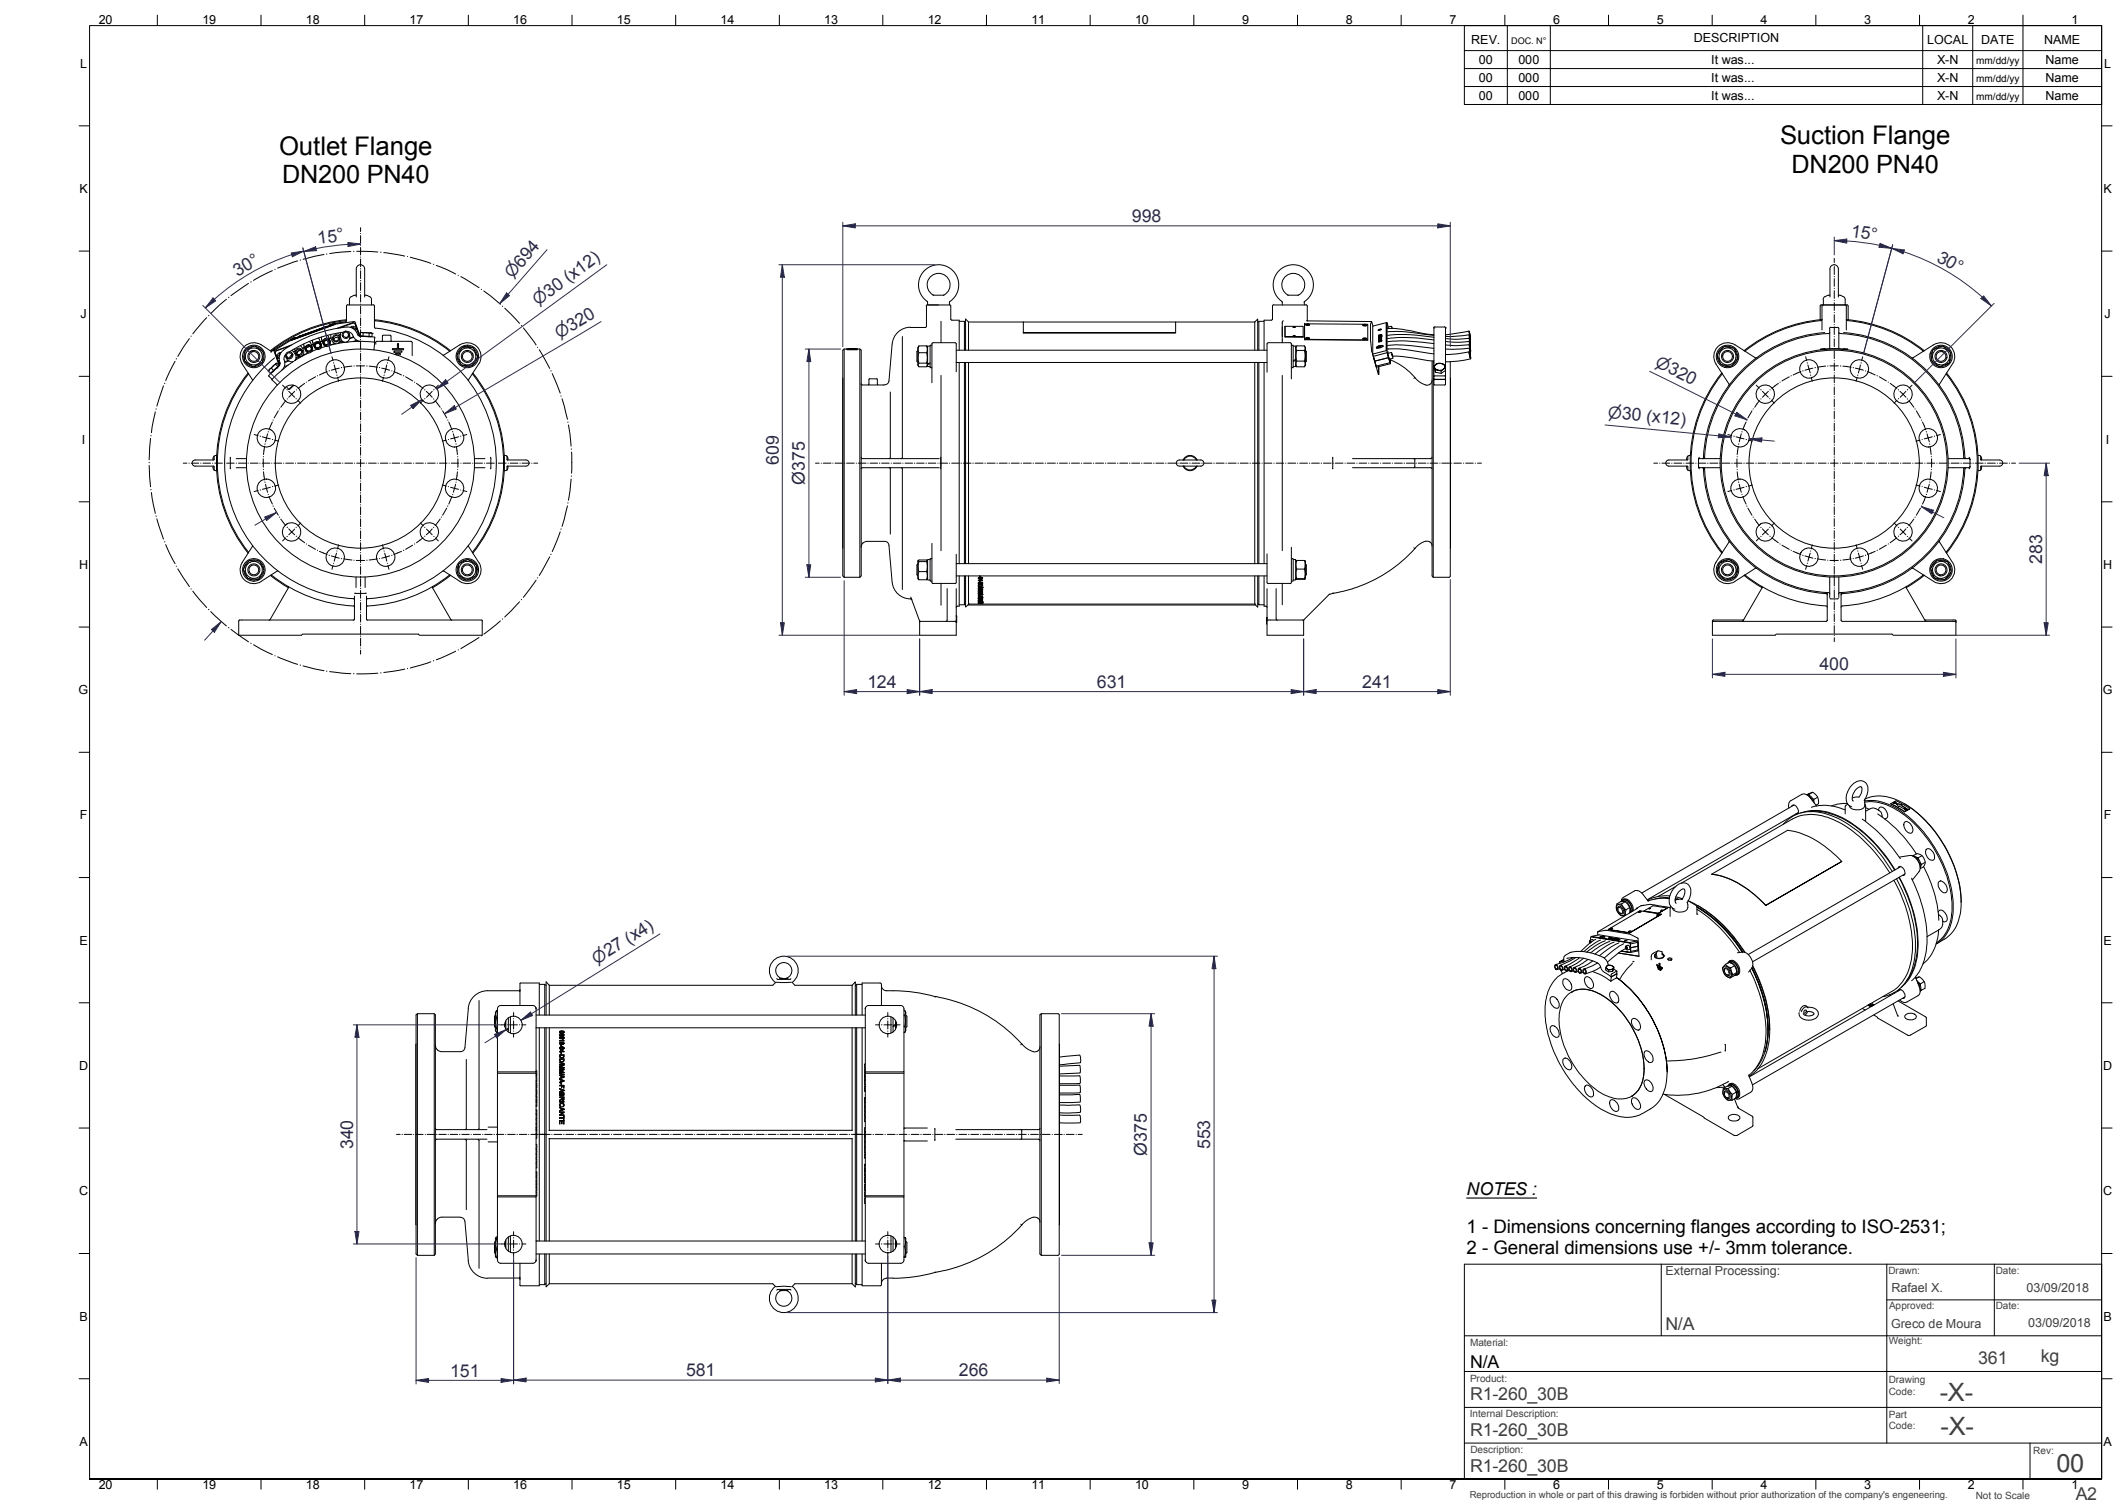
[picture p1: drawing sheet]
<svg xmlns="http://www.w3.org/2000/svg" width="594mm" height="420mm" viewBox="0 0 594 420" stroke-linecap="round" stroke-linejoin="round" font-family="sans-serif">
<defs><g id="words">
<g font-size="7.2">
<text x="497.2" y="40.4">Suction Flange</text>
<text x="78" y="43.3">Outlet Flange</text>
</g>
<g font-size="7">
<text x="78.8" y="51.2">DN200 PN40</text>
<text x="500.4" y="48.2">DN200 PN40</text>
</g>
<g font-size="7" fill="#3f3f3f">
<text x="541.8" y="391.4">-X-</text>
<text x="542" y="400.9">-X-</text>
<text x="574.4" y="411.3">00</text>
</g>
<g font-size="5.2">
<text x="409.6" y="344.4">1 - Dimensions concerning flanges according to ISO-2531;</text>
<text x="409.6" y="350.2">2 - General dimensions use +/- 3mm tolerance.</text>
</g>
<g font-size="5" fill="#262658">
<text x="316.2" y="62">998</text>
<text x="88.9" y="68.2" transform="rotate(-7 88.9 68.2)">15°</text>
<text x="516.9" y="66.2" transform="rotate(8 516.9 66.2)">15°</text>
<text x="66.3" y="77.3" transform="rotate(-30 66.3 77.3)">30°</text>
<text x="540.7" y="72.8" transform="rotate(30 540.7 72.8)">30°</text>
<text x="217.5" y="129.8" transform="rotate(-90 217.5 129.8)">609</text>
<text x="224.8" y="135.4" transform="rotate(-90 224.8 135.4)">Ø375</text>
<text x="570.4" y="157.5" transform="rotate(-90 570.4 157.5)">283</text>
<text x="508.2" y="187.3">400</text>
<text x="242.3" y="192.2">124</text>
<text x="306.4" y="192.1">631</text>
<text x="380.5" y="192.2">241</text>
<text x="98.6" y="321" transform="rotate(-90 98.6 321)">340</text>
<text x="320.4" y="322.9" transform="rotate(-90 320.4 322.9)">Ø375</text>
<text x="338" y="321" transform="rotate(-90 338 321)">553</text>
<text x="125.7" y="384.6">151</text>
<text x="191.6" y="384.5">581</text>
<text x="267.8" y="384.5">266</text>
</g>
<g font-size="5">
<text x="409.6" y="333.9">NOTES :</text>
<text x="410.6" y="382.1">N/A</text>
</g>
<g font-size="5" fill="#3f3f3f">
<text x="465.1" y="371.5">N/A</text>
<text x="552.5" y="381.1">361</text>
<text x="570" y="380.6">kg</text>
<text x="410.6" y="391.2">R1-260_30B</text>
<text x="410.6" y="401.2">R1-260_30B</text>
<text x="410.6" y="411.2">R1-260_30B</text>
<text x="579.8" y="419.1">A2</text>
</g>
<g font-size="4.6" fill="#262658">
<text x="143.1" y="78" transform="rotate(-49 143.1 78)">⌀694</text>
<text x="150.2" y="85.5" transform="rotate(-36 150.2 85.5)">⌀30 (x12)</text>
<text x="156.1" y="94.6" transform="rotate(-30 156.1 94.6)">⌀320</text>
<text x="462" y="102.3" transform="rotate(26 462 102.3)">⌀320</text>
<text x="449" y="116.8" transform="rotate(5 449 116.8)">⌀30 (x12)</text>
<text x="166.6" y="269.5" transform="rotate(-32 166.6 269.5)">⌀27 (x4)</text>
</g>
<g font-size="3.5">
<text x="27.6" y="6.8">20</text>
<text x="56.5" y="6.8">19</text>
<text x="85.4" y="6.8">18</text>
<text x="114.4" y="6.8">17</text>
<text x="143.3" y="6.8">16</text>
<text x="172.3" y="6.8">15</text>
<text x="201.2" y="6.8">14</text>
<text x="230.2" y="6.8">13</text>
<text x="259.1" y="6.8">12</text>
<text x="288.1" y="6.8">11</text>
<text x="317.1" y="6.8">10</text>
<text x="347" y="6.8">9</text>
<text x="375.9" y="6.8">8</text>
<text x="404.9" y="6.8">7</text>
<text x="433.8" y="6.8">6</text>
<text x="462.7" y="6.8">5</text>
<text x="473.1" y="11.6">DESCRIPTION</text>
<text x="491.7" y="6.8">4</text>
<text x="520.6" y="6.8">3</text>
<text x="549.6" y="6.8">2</text>
<text x="578.5" y="6.8">1</text>
<text x="410.9" y="12.2">REV.</text>
<text x="413.1" y="17.9">00</text>
<text x="424.1" y="17.9">000</text>
<text x="478" y="17.9">It was...</text>
<text x="538.3" y="12.2">LOCAL</text>
<text x="541" y="17.9">X-N</text>
<text x="553.3" y="12.2">DATE</text>
<text x="570.9" y="12.2">NAME</text>
<text x="571.3" y="17.9">Name</text>
<text x="22.4" y="18.9">L</text>
<text x="413.1" y="22.9">00</text>
<text x="424.1" y="22.9">000</text>
<text x="478" y="22.9">It was...</text>
<text x="541" y="22.9">X-N</text>
<text x="571.3" y="22.9">Name</text>
<text x="587.7" y="18.9">L</text>
<text x="413.1" y="27.9">00</text>
<text x="424.1" y="27.9">000</text>
<text x="478" y="27.9">It was...</text>
<text x="541" y="27.9">X-N</text>
<text x="571.3" y="27.9">Name</text>
<text x="22.2" y="53.9">K</text>
<text x="587.5" y="53.9">K</text>
<text x="22.5" y="88.9">J</text>
<text x="587.8" y="88.9">J</text>
<text x="22.9" y="123.9">I</text>
<text x="588.1" y="123.9">I</text>
<text x="22.1" y="158.9">H</text>
<text x="587.4" y="158.9">H</text>
<text x="22" y="193.9">G</text>
<text x="587.3" y="193.9">G</text>
<text x="22.3" y="228.9">F</text>
<text x="587.6" y="228.9">F</text>
<text x="22.2" y="263.9">E</text>
<text x="587.5" y="263.9">E</text>
<text x="22.1" y="298.9">D</text>
<text x="587.4" y="298.9">D</text>
<text x="22.1" y="333.9">C</text>
<text x="587.4" y="333.9">C</text>
<text x="22.2" y="368.9">B</text>
<text x="587.5" y="368.9">B</text>
<text x="22.2" y="403.9">A</text>
<text x="587.5" y="403.9">A</text>
<text x="27.6" y="416">20</text>
<text x="56.5" y="416">19</text>
<text x="85.4" y="416">18</text>
<text x="114.4" y="416">17</text>
<text x="143.3" y="416">16</text>
<text x="172.3" y="416">15</text>
<text x="201.2" y="416">14</text>
<text x="230.2" y="416">13</text>
<text x="259.1" y="416">12</text>
<text x="288.1" y="416">11</text>
<text x="317.1" y="416">10</text>
<text x="347" y="416">9</text>
<text x="375.9" y="416">8</text>
<text x="404.9" y="416">7</text>
<text x="433.8" y="416">6</text>
<text x="462.7" y="416">5</text>
<text x="491.7" y="416">4</text>
<text x="520.6" y="416">3</text>
<text x="549.6" y="416">2</text>
<text x="578.5" y="416">1</text>
</g>
<g font-size="3.5" fill="#3f3f3f">
<text x="465.2" y="356.1">External Processing:</text>
<text x="528.3" y="360.8">Rafael X.</text>
<text x="566" y="360.9">03/09/2018</text>
<text x="528.2" y="370.9">Greco de Moura</text>
<text x="566.5" y="370.8">03/09/2018</text>
</g>
<g font-size="2.8">
<text x="551.9" y="17.9">mm/dd/yy</text>
<text x="551.9" y="23">mm/dd/yy</text>
<text x="551.9" y="27.9">mm/dd/yy</text>
</g>
<g font-size="2.8" fill="#3f3f3f">
<text x="527.4" y="355.9">Drawn:</text>
<text x="557.4" y="355.8">Date:</text>
<text x="527.6" y="365.7">Approved:</text>
<text x="557.4" y="365.7">Date:</text>
<text x="410.6" y="376">Material:</text>
<text x="527.6" y="375.4">Weight:</text>
<text x="410.6" y="386.1">Product:</text>
<text x="527.6" y="386.4">Drawing</text>
<text x="527.6" y="389.6">Code:</text>
<text x="410.5" y="395.9">Internal Description:</text>
<text x="527.6" y="396.2">Part</text>
<text x="527.6" y="399.3">Code:</text>
<text x="410.7" y="405.9">Description:</text>
<text x="567.9" y="406.3">Rev:</text>
<text x="551.8" y="418.6">Not to Scale</text>
</g>
<text font-size="2.7" fill="#3f3f3f" x="410.5" y="418.6">Reproduction in whole or part of this drawing is forbiden without prior authorization of the company's engeneering.</text>
<text font-size="2.5" x="422.1" y="12.2">DOC. N°</text>
</g></defs>
<!-- layer: Visible Edges(DIN) -->
<g fill="none" stroke="#000" stroke-width=".28">
<path d="M68.5 97.9l2.6-1.3 2.4 1.7-.2 2.9-2.6 1.3-2.4-1.6zM68.5 98.1l-.4 1.4 .1 .9M70.9 96.8l-1 .1-1.3 1M71.2 96.8l1.5 .6 .7 .8M73 96.3l2.8 1.9M73 96.3a3.8 3.8 0 0 0-4.8 .6 3.8 3.8 0 0 0-.5 4.7l2.8 4.7M73.5 98.5l.2 1.5-.4 1M75.8 98.2l-.1 .3M75.8 98.2h.1M75.9 98.1h-.2M76.4 97.8h.1M76.4 97.8l-.6 .3"/>
<path d="M76.5 97.8h.1M76.7 100a38 38 0 0 0-12.1 41.2 38 38 0 0 0 34.2 26.1l.2 .3M76.8 98.5l.5 1.4zM77 98.1l-.2 .4M77.3 99.9l.6 1.4zM77.7 99.8l.3 .4M77.7 99.8l-.4 .1M78.1 98.8l-.2 .5 .1 .2M78.1 99l-.2 .4M78.1 98.8h.1M78.1 98.8v.2M78.1 99h.1"/>
<path d="M78.5 98.5a.84 .84 0 0 0-.9 .4 .84 .84 0 0 0 .1 .9M79.2 97.9a2.89 2.89 0 0 0-1 3.4M79.8 99a1.37 1.37 0 0 0-.4 1.4M79.8 99.6l.2 .5a1.68 1.68 0 0 0 1.9 .9M80.1 99.5l.3 .7M80.8 96.7l-3.8 1.4M81.2 94.9l-4.8 2.9M81.2 94.9h.1M81.3 94.8l-.1 .1M81.4 96.4l-4.4 1.7M81.5 99.3l-.4 .2-.1 .4M81.6 94.7l1-.4z"/>
<path d="M81.6 97.8l.4 .5a1.89 1.89 0 0 1 .4 2.4M81.6 94.7l-.3 .1 .1 .2M81.7 94.8l1-.4zM81.7 99l.1 .2M81.8 99.1l-.3-.1 .1 .3M81.9 94.5l.4-.1zM82 94.7l.3-.2zM82.2 97.5v.1M82.4 98.1l-.4 .1M82.6 94.3h.1M82.7 94.4l-1 .4-.1-.1M82.7 94.3l-1.1 .4"/>
<path d="M82.8 98.5l.6 .8M83.3 94l8-2.8zM83.5 99.6l-.8 .3M83.7 93.9l.6-.2zM83.8 97.6l.7 .4M83.8 97.9l-.4 .1M83.8 97.8l-.6 .3M83.9 96.6a1.77 1.77 0 0 1 .2 2.9h-1l-.6-.9M84.2 98.1a.63 .63 0 0 0-.7-.2 .63 .63 0 0 0-.4 .5v.1M84.4 99.5l-1.7 .6M84.8 96.1l.2 .7M84.9 96.6l.3 .9"/>
<path d="M85.1 97.1l-.6 .2M85.4 97.1l.1 .3M85.5 97.5l.2 .5 .5 .3M85.9 96.6l-.5 .5-.1 .7M85.9 98.7l-1.3 .5M86 96.6h.8l.4 .5M86.2 98.6l-4 2.2M86.3 96.8l-.5 .2M86.4 95.4l.5 .7a1.97 1.97 0 0 1 .2 2 1.07 1.07 0 0 1-1.1 .4 1.07 1.07 0 0 1-.8-.9M86.8 96.7l.3 .7-.3 .7M86.9 97.2a.74 .74 0 0 0-.9-.4 .74 .74 0 0 0-.5 .8M86.9 97.1l.1 .2"/>
<path d="M87.2 96.9v.3M87.3 95l.1 .9M87.4 95.7l.3 .9M87.6 96.2l-.6 .2M87.8 96.2l.1 .4M87.9 96.6l.4 .7 .5 .1M88.4 97.6l-1.3 .6M88.7 95.9l-.3 .1M88.9 94.5l.3 .3 .5 1.3a1.04 1.04 0 0 1-.5 1.5 1.04 1.04 0 0 1-1.4-.5l-.1-.3M89.3 95.7l.2 .8-.2 .7M89.4 96.3a.74 .74 0 0 0-.9-.4 .74 .74 0 0 0-.5 .9M89.4 96.1l.1 .3"/>
<path d="M89.7 96.2a1.03 1.03 0 0 0-1.3-.5 1.03 1.03 0 0 0-.6 1.2M89.7 96.1v.2M89.8 94.1l.1 .9M89.9 94.8l.3 .9M90 95.3l-.5 .2M90.3 95.4l.1 .3M90.4 91.5l.5-.2zM90.4 95.7l.6 .8M90.6 95l-.4 .5v.5M91 96.8l-1.3 .4M91.2 95l-.4 .2M91.3 94.8h.4l.4 .5"/>
<path d="M91.4 93.7l.7 1.6a1.04 1.04 0 0 1-.6 1.5 1.04 1.04 0 0 1-1.3-1M91.8 94.9l.2 .7-.1 .6M91.9 95.4a.74 .74 0 0 0-.9-.3 .74 .74 0 0 0-.5 .8M91.9 95.2v.3M91.9 90.8l1.1-.3zM91.9 90.8l.1 .1M92 91l1-.4zM92 90.9l-9.3 3.4M92.1 95.2l.1 .2M92.3 90.7l.3-.1zM92.3 90.8l.4-.1zM92.5 93.5a1.85 1.85 0 0 0 1.7 2.5 1.22 1.22 0 0 0 .6-1.9"/>
<path d="M92.5 94.4l-.6 .2M93 90.5h.3l.1 .2-12 4.3 11.9-4.4M93 90.6l-1 .3M93 90.6l.1 .1-1.1 .3M93 90.5v.1M93.2 94.8l.1 .2M93.5 90.4h.1M93.5 90.4l-.2 .1M93.5 95.9l-1.2 .5M93.8 96.1l-1.8 .4M94.4 94.4h-.1a.62 .62 0 0 0-.7-.1 .62 .62 0 0 0-.3 .6M94.4 93.1l.1 .1"/>
<path d="M94.6 94.2l.1 .8M95.1 93.5l-.5 .1M95.1 92.9v1.3a1.31 1.31 0 0 0 1.2 1.4M95.5 95.2l-.6 .2M95.6 93.8l.1 .2M95.7 95.4l-1 .3M95.8 92.8a36.9 36.9 0 0 0-14.9 5.5M95.9 93.8l-.2 .2M95.9 95.5l-.5 .2M96.1 95.6v.1M96.2 95.6l-.2 .1M96.5 89.6l.3-.3a40.6 40.6 0 0 0-21.3 8.7"/>
<path d="M96.5 89.6a40 40 0 0 0-20.7 8.4M96.8 89.6l-.3 .4-3 .4M96.8 85.5v4.1M96.8 95.5h.1M96.9 91.4a2.7 2.7 0 0 1 2.7 1.5M96.9 91.3a38.2 38.2 0 0 0-17.8 6.5M97.1 85.2h7.2M97.1 85.1l-.3 .4M97.2 92.7a1.37 1.37 0 0 1 1.2 .8M97.3 93.3l.1 .8M97.5 93.2l.1 .1a1.63 1.63 0 0 1-.9 2.2M97.9 91.4a.89 .89 0 0 1 .9-.2 .89 .89 0 0 1 .6 .7"/>
<path d="M98.2 91.5h.5l.2 .5-.2-.3M98.4 93.5l.8 1.2 .7 .5 .9 .2M98.5 91.7h.2M98.7 91.5v.2M98.7 94.1l-1 .4M98.7 90.2l-3.8 1.4M98.8 94.2l-1.2 .5M99.1 90.3l.6 1.5zM99.1 90.3l-.5-.2-4.4 1.6M99.2 82.5h.3M99.2 82.5l-1.4 .6-.1 .2-.1 1.9M99.4 91.9v.5"/>
<path d="M99.5 83v-7.9a1.17 1.17 0 0 1 1.2-1.1 1.17 1.17 0 0 1 1.2 1.1v7.9M99.6 91.8l.5 1.5zM99.6 92.9l.3 .5M99.6 95l-1 .4M99.6 91.8l-.2 .1M99.9 93.4l.3 .5 .6 .1M100.1 93.3l-.1 .3M100.2 93.2l.3 .7M100.6 94l-1.6-4.2-5.1 .7-12.9 4.7-4.4 2.8 1.4 4.2M100.6 93v.8l2.5 .2M100.8 94l3.9 .2M100.9 93.8l2.7 .2"/>
<path d="M101 92.9h1.3M101 92.9l-.4 .1M101.4 93v.9M101.5 94h.1M101.9 82.5h.3M102.2 82.5l1.1 .4 .4 .4 .1 1.9M102.3 92.9l.8 .2M102.3 92.9l1.2 .1M103 94v.1M103.1 93.1v.9h.8v-.9M103.5 93l-.4 .1M103.5 93l.4 .1"/>
<path d="M103.9 93.1h.1M104.2 85.1l.4 .4M104.6 85.5v5.9M104.6 91.4l.3 .3M104.7 95.6a34 34 0 0 0-10.3 .3M104.7 95.5l-.2 2.2M104.7 94.2l-.2 1.3M104.9 89.6l-.3-.3a40.6 40.6 0 0 1 21.2 8.7M104.9 89.6a41.5 41.5 0 0 1 20.8 8.5M104.9 91.7a38 38 0 0 1 33.7 38.9 38 38 0 0 1-36.1 36.7l-.1 .3M105 95.7v.5M105.3 95.4l-.4 .3"/>
<path d="M105.3 95.4h9.7l.1 .3v3.7M106.8 95.2l-.2 .2M107 93.7l-.2 .2v1.3M107 93.6h2M109 93.7l.2 .2M109.2 95.2l.2 .2M109.2 93.8v1.4M109.6 97.4h1.4v-1.4h.3v1.4h1.4v.3h-3.1zM110 98h2.3v.4h-2.3zM110.5 99v-.3h1.3v.4h-1.2M127.7 99.5l.2 1.1 .9 1.2M128.5 96.3l-4.8 2.9"/>
<path d="M128.5 96.3a3.8 3.8 0 0 1 4.7 .6 3.8 3.8 0 0 1 .6 4.7M129.1 97.1l-.8 .7-.6 1.4M129.2 96.9l2.9 .2 1.3 2.6-1.6 2.5-3-.2-1.2-2.6zM129.7 96.8l-.3 .2M129.7 96.8v.1M129.7 96.9l1-.1 1.3 .3M132.2 97.3l1 1.3 .1 1M133.3 99.9l-.6 1.5-.8 .6M235.8 97.5v63.8M235.8 97.5l-.4 .3v63.1l.4 .4M235.8 97.5h.7M237 97.4h.6"/>
<path d="M237 97.4h-.5v.2h2.9M237 97.4l.6 .1M237.4 97.4h1.2M237.4 97.5h1.1zM237.4 97.5v.1M237.8 97.5h.3zM238.4 97.4h.5M238.5 97.5l-.2 .1h-.9M238.9 97.4h.5v.3l-2.9-.1M238.9 97.4l-.6 .1M239.4 97.5h.8M240.2 97.5v63.8"/>
<path d="M240.2 97.5l.3 .3v63.1l-.3 .4M249.2 96.1l-.9 10.4M252 94v33.7M254.3 91.5h4.2M254.3 91.4a5.1 5.1 0 0 0-5.1 4.7M256.3 97.9l-.2 .3v2.7l.2 .3M256.7 96.6h2.1M256.7 98.5h2.1M258.8 85.5v5.6l-.4 .4M259 85.1l-.3 .4M259.1 84.4v.8h3M259.1 97.1l-.3-.5a1.91 1.91 0 0 1 0 1.9 4.3 4.3 0 0 1 0 3 .64 .64 0 0 1 0 1h-2.1a.64 .64 0 0 1 0-1 4.3 4.3 0 0 1 0-3 1.91 1.91 0 0 1 0-1.9l-.4 .5v4.9l.2 .3"/>
<path d="M259.8 96.7h-.7v5.7h.7M260.3 96.4h-.5v6.3h.5M260.6 82.4l.2 .1M260.6 95.7h6.1l.3 .2 .1 8M260.6 95.7l-.3 .4v10.8M260.7 82.4a3.2 3.2 0 0 1-1-4.9 3.2 3.2 0 0 1 5 .1 3.2 3.2 0 0 1-1.2 4.9M260.7 82.5h2.9M262.8 89.8v5.9M265.2 84.5a6.4 6.4 0 0 0 2.6-5 5.6 5.6 0 0 0-8.4-4.8 5.6 5.6 0 0 0-.4 9.6l.1 .2M265.2 84.4v.8h-6.1M265.2 85.1l.4 .4M265.6 89.1l.3 .4h2v8.3"/>
<path d="M265.6 85.5v3.7M267.1 97.8h86.8M267.9 89.8h1.5l.3 .3M269.4 89.8v8M270.5 90h15.3M270.5 90v7.8M270.5 90l-.8-.9v8.7M285.8 90v3h42.6l-42.6-.1M285.8 90h42.6v2.9M328.4 90h22.1M350.5 90l.8-.9v8.7M350.5 90v7.8"/>
<path d="M351.6 89.8v8M353.1 89.8h-1.5l-.3 .3M354.2 95.7l-.3 .4v7.9M354.3 95.7h6.1M355.4 89.1l-.3 .4h-2v8.3M355.4 85.5v3.8M355.8 85.1l-.4 .4M355.8 85.2h9M358.1 91.3v2.7M358.1 84.4v.8M358.4 89.6l-.3 .3v5.8M358.9 94l5.1 .1z"/>
<path d="M358.9 91.2h5.1v2.9M358.9 91.2v2.9M359.7 82.4l.1 .1M359.7 82.4a3.2 3.2 0 0 1-1-4.9 3.2 3.2 0 0 1 5 .1 3.2 3.2 0 0 1-1.1 4.9M359.7 82.5h2.9M360.3 95.7l.4 .4v9.7M360.7 96.4h.5v6.3h-.5M361.2 91.4h.6zM361.2 93.8h.6zM361.2 96.7h.7v5.7h-.7M361.7 91.4h-.5h.6M361.7 93.9h-.5h.6"/>
<path d="M362.1 96.7l-.2 .4M362.2 97.9h2.1M364.3 84.4v.8M364.4 90.5v4.4zM364.4 90.5l17.6 .1v4.4l-17.6-.1M364.4 96.7l.2 .4v4.9l-.3 .5a1.37 1.37 0 0 0 0-1.6M364.4 94.8l17.6 .2M364.4 84.2l-.2 .3M364.4 84.2a5.6 5.6 0 0 0 .9-8.4 5.6 5.6 0 0 0-8.4 .1 5.6 5.6 0 0 0 1.2 8.4v.2M364.6 97.9l.3 .3v2.7l-.3 .3M364.7 90.7a.68 .68 0 0 0 1 .1l.1-.1M364.7 90.7l.2-.2a.48 .48 0 0 1 .5-.1 .48 .48 0 0 1 .3 .4h-.7z"/>
<path d="M364.7 94.5a.69 .69 0 0 0 1.1 0M364.7 94.4l.1-.1a.59 .59 0 0 1 .9 .2l-.6 .2zM364.8 85.1l.3 .4M364.9 89.6h.2M365 90.7h.4zM365 94.4l.4 .1zM365.1 89.6l18 .2M365.1 85.5v4.1M380.6 90.8l.1 .2 .6 .1 .3-.1 .2-.2M380.6 94.6l.3 .2h.5l.4-.2M380.7 90.7h1a.62 .62 0 0 1-1 0zM380.7 94.5a.63 .63 0 0 1 1 .2l-.6 .1z"/>
<path d="M381 90.8h.4zM381 94.5l.4 .1zM383.1 89.8l.4 1.3M383.1 89.8l-.3 .9a30.7 30.7 0 0 0 .3 7.2l1.9 6.7v-2.1M383.4 98.9l.1 .6M384.4 97l.7-.4a.72 .72 0 0 1 1.2 .2l-.5 .3a.91 .91 0 0 1-1.4-.1zM384.9 92.2l.9-.2-.5 .3zM384.9 96.9l.9-.2-.4 .4h-.5zM384.9 96.9l.1 .2M385 93.8l.9-.2zM385 95.4l.9-.2zM385.1 95.1l.8-.3-.6 .3"/>
<path d="M385.1 94l.8-.2-.8 .3M385.1 94h.5M385.1 94h.1M385.1 94.8l.1-.1zM385.1 94.6l.8-.2-.1 .2-.7 .2M385.1 94.8v.2zM385.1 95.1l.8-.1-.6 .1M385.1 93.8h.1M385.1 94.8l.8-.1-.1 .1M385.1 95.3v.1M385.1 94.2h.1M385.1 95.4h.1"/>
<path d="M385.1 95.1v.1M385.1 95.1h.2M385.2 94.1l-.1 .1M385.4 94.1h.1M385.4 94.1l-.3 .1M385.4 96.7v.3M385.4 94.1l-.2 .1M385.4 94.6l-.3 .1M385.4 94.6h.1M385.5 94.1h.1M385.5 94.5l-.3 .2 .2-.1M385.5 94.7l-.4 .3"/>
<path d="M385.5 94.6h.1M385.6 94h.3l-.9 .2 .4-.1M385.6 94.1l.3 .1M385.6 94.1l.1 .1M385.6 95.3l.3 .1M385.6 95.3l.1 .1M385.6 94.2h.1M385.6 95.4h.1M385.7 94.2h.1M385.7 93.8h.2M385.7 93.6h.2M385.7 93.5h.2l-.8 .2"/>
<path d="M385.7 93.5h.1M385.7 93.5l-.6 .1M385.7 94h.2M385.7 94.6h-.2l.1 .1M385.7 95.2h.2M385.7 95.4h.1M385.8 93.8v.1M385.8 93.7l-.6 .1M385.8 93.6l-.7 .2M385.8 94.1h-.2M385.8 94l-.3 .1M385.8 95.2l-.6 .2"/>
<path d="M385.8 95.2l-.7 .2M385.8 93.8h.1M385.8 93.6h.1M385.8 94h.1M385.8 95.2h.1M385.8 92.1l-.4-.1-.4 .3M385.8 94.8h.1M385.9 94.2l-.8 .2 .6-.1M385.9 94.4l-.4 .2M385.9 94.7l-.5 .2M385.9 95.4l-.8 .1 .6-.1M386.2 96.8a1.01 1.01 0 0 0-1.6 .5"/>
<path d="M386.3 96.8a1.21 1.21 0 0 0-1.7 .5M387.2 90.1l.2 .1v7.9l-.2-.1zM387.2 90.1l-3.8 1v7.8M387.2 98l-3.8 .9M387.4 98.5l-3.8 1M387.4 98.1l.1 .4M387.4 90.2l.3 1.2M387.5 98.5l.4 1.4zM387.5 97.5a46.2 46.2 0 0 1 12.2 1.3h.8M387.5 96.5a42.1 42.1 0 0 1 11.4 .6l1.6 .2M387.5 95.5a35.6 35.6 0 0 1 9.8 .1l3.2 .4M387.5 94.6a41.6 41.6 0 0 1 13 .4"/>
<path d="M387.5 93.7a35.6 35.6 0 0 1 9.8 .1l3.2 .4M387.5 92.7a41.5 41.5 0 0 1 11.4 .8l1.6 .2M387.5 91.8a34 34 0 0 1 9.9 1.3l3.1 .4M387.7 98.7l1-.2 .3 1.6-1 .3zM387.7 98.2v.5M387.7 97.4v.1M387.8 99.9l-3.8 1 .4 1.4M387.8 99.9l-3.9 1-.4-1.4 .9 2.8M387.9 99.8v.1M388.7 91.7v-.2l.1 .2M388.7 98.8l.3 .9zM388.9 91.7l-.3-.5-.9 .2v.4"/>
<path d="M388.9 99.2l-.1 .1M388.9 99.7h.1M389 99.5a59.3 59.3 0 0 1 10 1.3l1.5 .1M400.5 91.6h.1M400.5 91.6v13.6M400.7 91.3l-.3 .3M400.7 91.4h2.8M403.4 91.3l.3 .3M403.7 91.6h.1M403.7 91.6v14.2M410.3 98.3l.4 1.9zM410.3 93.8l.4 1.4z"/>
<path d="M410.3 98.5l.4 1.5zM410.3 98.3l-3.3 .5-3.3 .2M410.3 93.5l-4.9 .5h-1.7M410.3 92.5l.4 2-.4-2-6.6 1M410.4 94.7l.2 1.5zM410.4 95.7l.2 1.4zM410.4 95.7h.1M410.4 96.6l.2 1.4zM410.4 97.6l.2 1.4zM410.4 97.3l-4.2 .3-2.5-.1M410.4 96.3l.3 2-.3-2a25.2 25.2 0 0 1-6.7 .1M410.4 95.4a25.1 25.1 0 0 1-6.7 0"/>
<path d="M410.4 94.5l.3 2-.3-2a22.1 22.1 0 0 1-6.7 .1M410.4 97.5h.1M410.4 92.8h-.1M410.4 94.7v.1M410.6 94.3l-.2-1.5 .3 1.5M410.6 98h.1M410.6 99.3l-.2-2 .3 2M410.6 97.4l-.2-2 .3 2M410.6 95.2h.1M410.6 96.5h.1M410.6 94.5h.1M410.7 100h.1"/>
<path d="M410.7 95.5l-.4-2 .3 2M410.7 98.3h-.2M479.7 99.3l.1 1 .8 1.4M481.4 97l-.9 .6-.8 1.4M481.5 96.8l2.9 .5 1 2.8-1.8 2.2-3-.5-1-2.7zM481.7 96.9l1.5-.1 1 .5M484.4 97.5l.2 .2M484.5 97.7l.3 .1-.2 .2M484.6 96.3l5.7 3.6h.3M484.6 96.3a3.8 3.8 0 0 0-4.8 .6 3.8 3.8 0 0 0-.5 4.7M484.8 97.9l.4 .7 .1 1.3M487.5 98h-.4"/>
<path d="M508.4 85.5v3.8M508.4 89.3h.1M508.6 97.5h1.1zM508.6 89.6a40 40 0 0 0-21.1 8.4M508.7 85.2h7.2M508.7 85.1l-.3 .4M508.9 89.3a40.2 40.2 0 0 0-21.8 8.7M508.9 97.6h.1M508.9 85.5v6.7M508.9 89.2l-.3 .4M509.2 85.1l-.3 .4M509.4 97.5h.1"/>
<path d="M509.7 92.9a36.8 36.8 0 0 0-34.1 35.2h-.1M509.7 82.9l-.5 .7 .1 1.6M510.7 93.2a36.2 36.2 0 0 0-34.6 34.6M510.8 82.5h.3M510.8 82.5l-1.1 .4M511 91.8v5.7M511 92.8l-.3 .4M511.1 83v-7.9a1.17 1.17 0 0 1 1.2-1.1 1.17 1.17 0 0 1 1.2 1.1v7.9M511.3 91.4l-.3 .4M511.4 91.5h1.8M513.2 91.4l.4 .4M513.5 82.5l.7 .1"/>
<path d="M513.6 92.8l.3 .4M513.6 91.8v5.7M513.9 93.2a36.5 36.5 0 0 1 34.7 34.9h.2M514.2 82.5l.7 .4M514.9 82.9l.4 .4 .1 1.9M514.9 97.5l1.1 .1M514.9 92.9a36.5 36.5 0 0 1 33.9 34.9M515.2 97.5h.1M515.3 85.1l.4 .4M515.7 89.2v.2a42.1 42.1 0 0 1 21.3 8.6M515.7 85.5v6.7M515.7 89.3a40.2 40.2 0 0 1 21.8 8.7"/>
<path d="M515.7 97.6h.1M515.8 85.1l.4 .4M516.1 97.6l-4.2-.2-3.4 .3M516.1 97.6v.1M516.2 89.3h.1M516.2 85.5v3.8M537 98h.4M539.8 97.7l2.8-1.1 2.3 1.9-.5 3-2.7 1-2.3-1.9zM539.8 97.9l-.4 1v1.5M540.1 96.3l-5.7 3.6h-.4M540.1 96.3a3.8 3.8 0 0 1 4.7 .6 3.8 3.8 0 0 1 .5 4.7l-3.6 5.7v.4M542.4 96.8l-1 .1-1.3 .8"/>
<path d="M542.7 96.8l1.4 .8 .6 .8M544.8 98.7l.1 1.6-.5 .9M68.1 100.4l.2 .3M68.3 100.3l-.2 .1M68.4 101l.7 .8 1.4 .6M69.3 104.2a40.2 40.2 0 0 0 0 50.3M69.4 104.5a40 40 0 0 0 0 49.7M69.4 104.4v.2M73.2 101.3l-1.3 .9-1 .2M75 103.5h.1M75.3 103.2l-.4 .5 .1-.2M75.3 103.2l-.3 .3"/>
<path d="M75.8 102.8l.6 .7M75.9 106l1.6 1.5M76.2 103.8h.1M76.3 102.2l-1 1M77 101.8l-.7 .4M77.1 101.5l-.1 .3M77.1 101.5h.1M77.1 101.5h.2l.6 .6-.3 .3-.6-.6M77.1 101.5l-.8 .7M77.3 102.8h.1M77.6 102.4l-2.1 1.9-.6-.6M77.7 102.3l-1.9 1.8"/>
<path d="M77.8 102.3l-2.8 2.7 1 1M78.2 101.3v.6l-.3 .4M78.2 101.5l-.3-.2 .2 .8M79.3 100.4l.2 .5M79.5 100.9v1.4l-.8 1.1M80 108.1l.6 .7M80.5 100.7l-1 .4M80.5 102l-1.1 .4M80.6 108.8l1.3-1.2-1 1.2zM80.7 100.8l-1.1 .5M82 101l-2.9 2.1-3.2 3M82.6 100.5l-.2 .1"/>
<path d="M129.1 102l1 .4 1.5-.2M130.8 106.2v.1M132 104.4v.2M132 104.5a40 40 0 0 1 0 49.7M132.1 104.2a40.2 40.2 0 0 1 0 50.3M133.7 101.6l-2.9 4.6M235.4 105.6v47.5M240.5 107.2l.3 .3h6.3M242.7 107.3l-.2 .2M244.9 105.8l.1 .2v1.4M244.9 105.8l-2.2 .1v1.5M245 107.3l.2 .2"/>
<path d="M248.3 106.4l-.5 .9-.7 .2M248.7 109.5v18.2M256.7 101.5h2.1M259.1 102l-.2 .3M259.8 101.4l-.7 .2M259.8 101.6l-.7 .2M262.8 104.9v48.9M267.1 101.3h.1M267.1 101.3h86.8M267.9 101.3v56.2M269.4 101.3v56.2M269.7 101.3v56.2"/>
<path d="M270.5 101.3v56.2M350.5 101.3v56.2M351.3 101.3v56.2M351.6 101.3v56.2M353.1 101.3v56.2M358.1 104.9v48.9M361.9 100.6l-.7 .3M361.9 100.4l-.7 .4M362.2 102.5h2.1M362.2 100.9h2.1M364.3 100.9a4.5 4.5 0 0 0 0-3 .92 .92 0 0 0 0-1.3h-2.1a.92 .92 0 0 0 0 1.3 4.5 4.5 0 0 0 0 3 1.37 1.37 0 0 0 0 1.6l-.3-.5M385.1 102.4l-.1 2.2"/>
<path d="M388.2 101.3l.2 .2M388.2 101.3l-.4-1.4 .5 1.4M388.2 101.3l-3.8 1M388.4 100.2l-.2 1.4-3.8 1v-.3M388.4 100.6a19.5 19.5 0 0 1 7.7 5.8l2.1 1.2h.7l.5-.3M395.2 105.5l-.3 .2M400 106.2l-.2 .8-.4 .3M400 100.8v60.1l.3 .4M400.3 100.9v60.4M400.5 106.2h3.2M400.5 105.8l.1 1.7h3.1v-1.7M400.5 105.2l.1-.2h2.9l.2 .2"/>
<path d="M400.5 105.8l.1 .2h2.9l.2-.2M400.5 102.3l.6-.5-.4 .4v.5zM400.5 102.3v.6l.4 1.1v-.6M400.5 105.2v.6M400.7 102.7l1 .7h-.8zM401.1 101.8l.8-.3h.6zM401.7 103.4h.9l.5-.2-.6 .5zM402.5 101.5l.8 .3 .2 .4-.5-.5zM402.5 103.7v.6M403.5 102.2l.2 .6-.6 .4 .4-.5zM403.7 102.8v.7l-1.2 .8-1.6-.3M405.1 105.6v47.5"/>
<path d="M405.1 101v59.9M410.7 100.2a28.1 28.1 0 0 1-7 .9M479.2 101.6l3.7 5.7v.4M480.8 101.9l1 .4h1.6M480.9 104.6a40 40 0 0 0 0 49.5M480.9 104.2a40.2 40.2 0 0 0 0 50.3M481 104.2l-.1 .4M485.3 100.2l-.8 1.4-.9 .6M539.5 100.7l.6 .9 1.4 .7M543.7 104.2a40.2 40.2 0 0 1 0 50.3l-.1-.1a40.5 40.5 0 0 0 0-50l.1-.2M543.8 101.8l-.7 .4-1.3 .2M544 101.6h.1"/>
<path d="M544.1 101.6l-.3 .2-.1-.1M544.2 101.5l-.1 .2M54.5 130.2h5.2l.1 1.1 .7 .2M54.5 128.5a.86 .86 0 0 0-.8 .9 .86 .86 0 0 0 .8 .8M59.5 130.7l.3 .6M59.5 130.2v.5M59.8 127.5l-.3 1M60.5 127.2l-.7 .2-.1 1.1h-5.2M64.3 127.7v3.3M66 130.7h2.8M66 128.1h2.8M132.5 130.7h2.9"/>
<path d="M132.5 128.1h2.9M137 127.7v3.3M140.8 127.2l.8 .2M141.6 127.5l.3 1M141.6 127.4l.1 1.1M141.7 130.2h5.2M141.7 128.5h5.2M141.7 130.2l-.1 1.1-.8 .2M141.9 130.2v.5M141.9 130.7l-.3 .6M146.9 128.5a.86 .86 0 0 1 .9 .9 .86 .86 0 0 1-.9 .8M240.5 127.7l.4 .4h21.4"/>
<path d="M248.3 130.7l.4 .3v18.2M248.7 127.8l-.4 .3M251.7 130.7l.3 .3v33.7M252 127.8l-.3 .3M262.3 130.7h-21.6l-.2 .3M262.7 127.7v3.3M328.8 128.8l.6-.3h6a.86 .86 0 0 1 .8 .9 .86 .86 0 0 1-.8 .8h-6a.86 .86 0 0 1-.8-.5 .86 .86 0 0 1 .2-.9zM330.4 130.2a2.13 2.13 0 0 0 2 1.3 2.13 2.13 0 0 0 1.9-1.3M330.4 128.5a2.13 2.13 0 0 1 2-1.3 2.13 2.13 0 0 1 1.9 1.3M330.5 130.2h.1M330.5 128.5h.1M330.6 130.2a2.01 2.01 0 0 0 3.4 .2"/>
<path d="M334 128.3l.2 .2M334 128.3a2.01 2.01 0 0 0-3.4 .2M334.2 130.2l-.2 .2M372.2 127.7v3.3M377.8 130.7h22l.2 .3M394.9 128.1l.3 .2v2.1l-.3 .3M400 127.7l-.4 .4h-21.8M471.1 130.2v.5M471.1 130.7l.3 .6M471.4 127.5l-.3 1M471.4 127.4l-.1 1.1h-5.2a.86 .86 0 0 0-.8 .8 .86 .86 0 0 0 .8 .9h5.2l.1 1.1 .7 .2M472.1 127.2l-.7 .2"/>
<path d="M474.4 130.3l.4 .4h5.6M474.6 127.7l-.2 .4v2.5l.2 .4M474.7 128.1h5.7M474.8 128.1l-.4 .3M475.5 130.7l.3 .3M475.8 130.7l.3 .3M475.8 131a36.6 36.6 0 0 0 34.3 34.9l.2 .3M476.1 131a36.5 36.5 0 0 0 34.9 34.7v.2M476.1 127.8l-.3 .3M544.1 128.1h5.7M548.8 131a36.6 36.6 0 0 1-34.4 34.9l-.2 .3M548.8 130.7h-.2a36.8 36.8 0 0 1-35 35v.2"/>
<path d="M548.8 127.8l.4 .3M549.2 130.7l-.4 .3M549.9 128.1l.3 .3M550 127.7l.2 .6v2.2l-.2 .5M550.2 130.3l-.3 .4h-5.8M552.4 127.2l.8 .2 .1 1.1M553.2 127.5l.3 1M553.3 130.2h5.2M553.3 128.5h5.2M553.3 130.2l-.1 1.1-.8 .2M553.5 130.7l-.3 .6M553.5 130.2v.5"/>
<path d="M558.5 128.5a.86 .86 0 0 1 .9 .9 .86 .86 0 0 1-.9 .8M68.1 159.2l.2 1 .9 1.3M69.4 154.2v.2M69.5 156.7l-.8 .7-.6 1.5M69.6 156.6l2.9 .2 1.3 2.6-1.6 2.4-3-.2-1.3-2.6zM69.8 156.6l1.5-.2 1 .4M70.5 152.4l-2.9 4.7a3.9 3.9 0 0 0 .6 4.8 3.9 3.9 0 0 0 4.8 .5l4.5-2.9M72.6 157l.9 1.2 .2 1M73.7 159.6l-.6 1.4-.8 .7M77.5 159.5h.2M128.1 157.5l2.6-1.2 2.5 1.6-.2 2.9-2.7 1.3-2.4-1.6zM128.1 157.8l-.4 1 .2 1.5"/>
<path d="M130.6 156.4l-1.1 .2-1.2 .9M130.8 152.6l2.9 4.5M130.8 152.4v.2M130.9 156.4l1.4 .6 .7 .8M132 154.2v.2M133.1 158.4h.1M133.1 158.1l.1 .1M133.2 158.2h.1M133.2 158.2v.2M133.2 158.4l.1 .9-.3 1.3M133.8 157.1a3.8 3.8 0 0 1-.6 4.8 3.8 3.8 0 0 1-4.7 .5l-4.8-2.9M241 151.6l-.5 1.3"/>
<path d="M242.2 151.2h4.9M242.2 151.2l-1.1 .5M247.1 151.2l.9 .5 .3 .6 .9 10.3a5.1 5.1 0 0 0 5.1 4.7M256.3 157.5l-.2 .3v2.8l.2 .2M256.5 156.6l-.2 5 .4 .4a2.7 2.7 0 0 1 0-2.3 4 4 0 0 1 0-2.8l-.3-.3 .3-.2h2.1l.2 .2-.2 .3a4 4 0 0 1 0 2.8M256.7 159.7h2.1M256.7 156.9h2.1M258.8 159.7a2.7 2.7 0 0 1 0 2.3l.3-.4M259 156.6l.1 .2M259.8 156.3h-.7v5.7h.7M260.3 151.8v10.9l.3 .3M260.3 156.1h-.5v6.2h.5"/>
<path d="M267.1 157.5h.1M267.1 154.9v7.8l-.4 .3M267.1 157.5h86.8M353.9 154.7v8l.3 .3M360.7 152.9v9.8l-.4 .3M360.7 156.1h.5v6.2h-.5M361.2 156.3h.7v5.7h-.7M361.9 156.8l.3-.2a2.99 2.99 0 0 0 0 2.4 3.6 3.6 0 0 0 0 2.6l-.3 .1h2.7l-.3-.1a3.6 3.6 0 0 0 0-2.6 2.99 2.99 0 0 0 0-2.4l.3 .2-.1 4.9M362.2 159h2.1M362.2 156.6h2.1M364.6 157.5l.3 .3v2.8l-.3 .2M394.9 153l.3 .3"/>
<path d="M395.2 153.2a39.5 39.5 0 0 1-23 12.6M398.2 151.2h.7l.5 .2M398.2 151.2l-1.6 .8-1.4 1.2M399.4 151.4l.4 .4 .2 .7M479.3 157.1a3.8 3.8 0 0 0 .5 4.8 3.8 3.8 0 0 0 4.8 .5l5.7-3.6h.3M480.2 157.3l2.8-1 2.3 1.9-.5 2.9-2.8 1-2.3-1.9zM480.2 157.5l-.4 1v1.6M480.9 157.1l-.1-.2-.4 .4M480.9 154.1l.1 .4M482.8 156.4l-1.3 .1-.7 .5M482.9 151.1v.4l-3.7 5.6M483.1 156.4l1.4 .8 .6 .9"/>
<path d="M485.2 158.4v1.5l-.4 1M539.3 158.9l.2 1.3 .4 .7M541 156.6l-.9 .6-.7 1.4M541.1 156.4l2.9 .5 1 2.8-1.8 2.3-2.9-.5-1.1-2.8zM541.3 156.5h1.5l1 .4M541.7 151.1v.3l3.7 5.7a3.8 3.8 0 0 1-.6 4.8 3.8 3.8 0 0 1-4.7 .5l-5.7-3.6h-.4M544 157.1l.9 1.4v1M544.9 159.8l-.8 1.4-.8 .6M66.7 173.5v4h17.5l.3-.4h32.3l.4 .4h17.5v-4M69.5 161.6l1.3 .4 .9-.1M71.6 161.8l.1 .1M71.9 161.8h.1"/>
<path d="M71.9 161.8l-.2 .1M72 161.8h-.1M75.5 173.1l-.3 .2M75.5 160.7l5.1 3.5M75.7 160.7h.2M75.8 160.7a40.3 40.3 0 0 0 23 8.6l.2 .3M80.4 163.8l.1 .5M80.5 164.3l-5.1 8.8M99 166.5v6.5l-.2 .2h-31.8l-.3 .3M99.1 165.7h3.2M99.4 161.2v2.9M102 161.2v2.9"/>
<path d="M102.4 166.5v6.5M102.4 173l.1 .1M102.5 173.2h31.9M120.8 164.3l5.1 8.8 .3 .2M120.9 163.8l-.1 .5M125.5 160.7a40.3 40.3 0 0 1-23 8.6l-.1 .3M125.7 160.7h-.2M125.8 160.7l-5 3.5M128.1 160.6l.6 .8 1.5 .6M132.8 160.9l-1.3 .9-1 .2M134.5 173.2l.2 .3M235.8 161.3h4.4"/>
<path d="M254.3 167.3l.4 .2M254.4 166.8l2.5 6.7M256.7 162h2.1M257.1 173.6h9.7M257.1 173.5l-.2 .3M260.6 163h6.1M262.8 163v6.1M264.5 164.4v8.8l-.3 .4M266.8 173.5l.3 .3M267.1 164.4v13.1h-10.2l-.1-4M267.1 172.1v1.7M267.1 160.9h86.8"/>
<path d="M267.2 172.1h.1M267.9 160.9v8.4l-.6 .1-.2 .3M267.9 169h1.5M269.4 160.9v8.1l.3-.4M269.7 160.9v8.7l.6-.6h80.3l.7 .6v-8.7M270.5 168.8h.1M270.5 168.8h80M270.5 160.9v7.9M273.2 168.3h.1M273.2 168.1l1.2 .1-1.2 .1h.4zM273.2 161.4l.9-.1 .3 .2a.76 .76 0 0 1-1.2-.1zM273.2 161.5l.6 .1-.4-.1"/>
<path d="M273.2 162.9l.3 .2h.4M273.2 163.9l1.2 .2zM273.2 164.6l1.2 .1zM273.2 165.2l1.2 .1zM273.2 162.1l.5 .1M273.2 165.3h.1M273.2 165.3l1.2 .2zM273.2 163.5l.5 .2M273.2 163.3h1.2a.61 .61 0 0 1-.6 .5 .61 .61 0 0 1-.6-.5zM273.2 165.9h.1M273.2 167.2l.2 .2M273.2 168.4l1.2-.1-.9 .1"/>
<path d="M273.2 168.4h.1M273.2 168.4h1.2h-.9M273.2 167.8h1.2zM273.2 167.8h.1M273.2 168.5h1.1zM273.2 167.9l.2 .1M273.2 168.6h1.2zM273.2 165.5v.1M273.2 165.5l1.2 .2M273.2 165.6l.4 .1M273.2 165.9l1.2 .2M273.3 165l1.1 .2"/>
<path d="M273.3 164.4h.1M273.4 162.8h.9l-.9-.1a.35 .35 0 0 0 .1 .4 .35 .35 0 0 0 .4 0M273.4 163.3l.9 .1M273.4 167.2l.2 .2M273.4 168h.9M273.4 168l.2 .1M273.4 167.9v.1M273.4 167.2h.4M273.4 164.4l1 .2M273.5 168.4h.1M273.6 167.7h-.4h.5M273.6 160.9l.1 .3z"/>
<path d="M273.6 166.3l.1 .2zM273.6 166.9v.1M273.6 168.1l-.4-.2h1.2l-.3 .2M273.6 168.1h.1M273.6 168.2h.1M273.6 165.6v.2h-.4l.4 .2M273.6 166.9h-.4l1.2 .1-1.2 .2 .4-.2M273.6 161.1h.1M273.6 162.5h.1M273.6 166v.2M273.6 165.8h.1M273.6 166.4h.1"/>
<path d="M273.7 161.8l-.1 .8 .1-.3M273.7 161.9l.5 .1-.5 .1h.7M273.7 162.1h.7M273.7 161.8v.5M273.7 161.8h.2M273.7 161.8l.7 .3M273.7 168.1l.4 .1zM273.7 165.6v.2M273.7 166v.2l.6-.1M273.7 167.6l-.2 .1M273.7 167.6v.1M273.7 166l.7 .1"/>
<path d="M273.7 166.2h-.1M273.7 165.7h.4M273.8 161.3l-.4 .2M273.8 161.3h-.4v.2M273.8 161.3l.5 .2M273.8 161.3h.3l.2 .2M273.8 167.2l-.2 .2M273.8 166.5v.3l.1-.2M273.8 166.6l-.6-.1h1.2v.3l-.1-.2M273.8 167.5l-.6 .1 1.2-.1v.2h-.4l-.2-.1M273.8 167.6h.1M273.8 166.7h.1"/>
<path d="M273.8 167.6l-.1 .1M273.9 167.4h.4l.1-.2h-1.2l.1 .2h.3M273.9 167.4h-.3M273.9 167.3l-.1 .1M273.9 167.3h.1M273.9 167.3v.1M273.9 167.2v.1M273.9 166.5h.4M273.9 167.6h.4M273.9 167.5v.1M273.9 167.2h.4M274.1 168.2h.2"/>
<path d="M274.1 165.7h.2M274.1 165.7l-.4 .1M274.1 168.1h.1M274.3 164.1h-1.1h1.2l-1 .3M274.3 164.6h.1M274.3 164.8h-1.1l1.2 .1M274.3 164.2l-1.1 .2 1.1 .2M274.3 164.2h.1M274.3 165.1v.1M274.3 168.2h.1M274.3 162.8v.2l-.4 .1M274.3 163.3a.49 .49 0 0 1-.4 .5 .49 .49 0 0 1-.5-.4"/>
<path d="M274.3 166.1h.1M274.3 167.2v.2l-.4-.1M274.3 167.5v.1M274.3 167h-.6M274.3 167h.1M274.3 168.4l.1 .2zM274.3 168l-.2 .1M274.3 165.7h.1M274.3 167.9v.1M274.3 166.7h.1M274.3 167h-.7M274.3 168.5h.1"/>
<path d="M274.4 165.7h-.1M274.4 168.2h.1M274.4 161.5l-.6 .1 .5-.1M274.4 162.9v-.2h-1.2a.65 .65 0 0 0 .6 .5 .65 .65 0 0 0 .6-.3l-.5 .2M274.4 164.1h.1M274.4 163.4l-.3 .3M274.4 167.2l-.1 .2M274.4 167.6h-.1M274.4 168.4h.1M274.4 167.9l-.1 .1M274.4 164.8l-1.2 .2 1.1 .2M274.4 166.1l-1.2 .2 .4-.1"/>
<path d="M274.4 165.7l-1.2 .2M274.4 164.9l-1 .1M350.5 168.8h.1M350.5 160.9v7.9M351.3 168.6l.3 .4M351.6 160.9v8.1h1.5M353.1 160.9v8.4h.5M353.5 169.3l.4 .4M353.8 172.8l.1 .3M353.8 173.1l.1 1.2M353.8 172.6h.1M353.9 164.4v13.1h10.2v-4.2"/>
<path d="M353.9 172.6v.2M354.3 163h6.1M356.4 164.4v8.5l.4 .4M358.1 163v6M361.9 161.6l.1 .1M362.2 161.6h2.1M363.8 173.2l.3 .3M363.9 173.2h-9.8l-.2 .3M364.2 173.1l-.1 .3M372.2 165.7h.1M372.2 165.7v.1M372.3 165.8l-1 .3-7.1 7"/>
<path d="M400.3 161.3h4.4M405.1 160.9l-.4 .4M478.3 173.5v4h17.5l.3-.4h32.3l.4 .4h17.5v-4M478.5 173.2h8.3M478.6 173.2l-.3 .3M478.6 173.5l-.3 .3M479.9 160.4l.6 .8 1.4 .8M484.6 161.1l-1.3 .8-1.1 .1M486.9 173.4l-.3 .2M487.1 173.1l-.3 .2M487.1 160.7l5.1 3.5M487.1 160.7l.2-.1a41.3 41.3 0 0 0 22.9 8.7l.1 .3"/>
<path d="M492 163.8l.1 .5M492.1 164.3l-5.2 9.1M510 165.5l.3 .4M510.3 173.4l-.3 .2h-31.5M510.3 165.8v7.6M510.3 173.3v.1M511 161.2v5.7M511.1 167.2h2.4M513.6 161.2v5.7M514.2 165.8l.1 7.5M514.3 173.4l.3 .2M514.6 165.5l-.4 .4"/>
<path d="M514.6 173.6h31.4M532.6 163.8l-.2 .5M537.4 160.7l-.1-.1a41.3 41.3 0 0 1-22.9 8.7l-.2 .3M537.4 160.7l-5 3.5 5.3 9.2M537.5 173.1l8.6 .1 .3 .3M537.7 173.4l.3 .2M540 160.8l-.2 .1 .2 .2M540.1 161.1l.1 .2M540.1 161.1h-.1M540.5 161.5l.9 .4h1.6M546.1 173.5l.3 .3M498.1 230.2a10.8 10.8 0 0 1 12.3-2.7 33.3 33.3 0 0 1 16.8 14l1.3 1.9"/>
<path d="M500.4 225.3a.83 .83 0 0 1 .9-.4 .83 .83 0 0 1 .6 .7 .99 .99 0 0 1 .5 .9 .99 .99 0 0 1-.7 .9h-.1M500.5 228l.1 .1M501.1 224.9l-42.6 24.6M502.3 227l-42.2 24.4M502.9 227.1a14.4 14.4 0 0 1 11.7 1.4 38.8 38.8 0 0 1 14.7 14.5M504.6 222a2.52 2.52 0 0 1 2.1 2.3M504.8 222.1a2.94 2.94 0 0 1 1.5 1.7M504.8 222l.7-.4a.99 .99 0 0 1 1.6 .4l.6 .7 .2 1.1v.7l-.7 .5M505.3 221.9l-.3 .1M505.3 221.9l.2 .4M505.3 226.7a18.6 18.6 0 0 1 13.1 4.3 40.5 40.5 0 0 1 10.7 12.1M505.9 225.5a13.8 13.8 0 0 1 9.5 .7"/>
<path d="M506.2 223l.4 .3M506.3 221.3l-1 .6M506.6 223.3v.5M507.4 225.1l-1.7-2.1a2.23 2.23 0 0 0-2.5-1.1l-3.3 1.9-.3 .6v1.3M507.7 222.7l-1.1 .6M515.4 227.4h.1M515.4 225.2v2.2M515.5 225l-.1 .2M515.9 224.5a11.1 11.1 0 0 0-4.3 .6M516.1 224.6l-.6 .4M517.3 222.9l1.4-.3a1.07 1.07 0 0 0 1.2-1.1 1.36 1.36 0 0 0-.2-1.7 3.3 3.3 0 0 0-2.2 4h.2M520.1 228.8a44.5 44.5 0 0 1 10.7 11"/>
<path d="M520.7 223.6l.1 1.4a2.26 2.26 0 0 1-3.1 1.1l-.7-.3-.5-.7M520.7 223.6h.1M520.7 223.6a4 4 0 0 0 .3-5 3 3 0 0 0-4.3 1.4 4.2 4.2 0 0 0-.4 5l.9 .4M520.8 223.8a14.6 14.6 0 0 1 11 3.4 35.6 35.6 0 0 1 13.7 25.8 11.8 11.8 0 0 1-4.2 10.4l-.5 .3M520.8 224.1a15 15 0 0 1 11.2 3.7 35.7 35.7 0 0 1 13.2 25.1 12 12 0 0 1-3.9 10.2l-.5 .3M520.8 224.6l.3 .4v4.3M520.9 223.2a11.6 11.6 0 0 1 11.2 1.5 34.9 34.9 0 0 1 15.7 28.3 11.4 11.4 0 0 1-4.2 9l-2.7 1.6M521.1 225.7l.9 .4M522 226.1a1.77 1.77 0 0 1 1.9-.2l1 .6a1.79 1.79 0 0 1 .8 1.8M522 226.1l-.9 .5M524.4 227.4a38 38 0 0 1 10.8 11.1M524.7 226.4a.8 .8 0 0 1 .5-.9 .8 .8 0 0 1 1 .3l.3 .4a1.58 1.58 0 0 1 .2 2.5h-.4"/>
<path d="M528.1 224.5l3.8 2.3M528.1 224.5l3.8 2.2M528.1 224.5l1.5-.8 3.8 2.2M528.8 224.3l.3-.3 .4 .1a.36 .36 0 0 1-.3 .4 .36 .36 0 0 1-.4-.2zM529 224.3l.3-.1zM529.6 224.5l1.6 .3-.2 .2 1.1 .7-.4 .2-1.2-.7-.2 .2zM529.6 224.5l1.6 .3M529.6 224.2l-.5 .3-.3-.2M530.5 239.4l2.8-.4a3.4 3.4 0 0 1 2.7 4.5l-1.8 2.3M531.9 224.5a35.3 35.3 0 0 1 15.9 26.5v1.1M531.9 229.8a1.38 1.38 0 0 1 2.1 .9 1.27 1.27 0 0 1-.3 2.1 2.37 2.37 0 0 1-1.8-3zM531.9 226.7l1.5-.8-1.5 .9"/>
<path d="M531.9 226a.4 .4 0 0 0 .4 .4 .4 .4 0 0 0 .4-.3M531.9 226a.34 .34 0 0 1 .5-.2 .34 .34 0 0 1 .2 .4l-.4 .1zM531.9 226h.1M531.9 226.7v.1M532.2 226h.2zM532.7 226.1h.1M534.3 239.1l1.1-.6a2.37 2.37 0 0 1 1.8 3.7l-.9 .5M534.3 239.1l.2 .1M534.3 239.1h.1M534.4 239.2a2.57 2.57 0 0 1 1.9 3.3M534.5 239.3a3.5 3.5 0 0 1 1.8 3.1M535.4 239.6h.3"/>
<path d="M535.7 239.6l.2 .5M536.8 239.1l-1.1 .5M538.1 237.2a1.71 1.71 0 0 1 2.2 1.7 .96 .96 0 0 1-.6 1.4 2.24 2.24 0 0 1-1.6-3.1zM449.6 259.4l.8-.1-.4 .3zM449.9 259.4h.3zM450.4 259.3l-.4 .3-.4-.1M451.6 253a1.26 1.26 0 0 1 1.9 .7 1.56 1.56 0 0 1 0 2.1 2.13 2.13 0 0 1-1.9-2.8zM451.6 252.5l1-.6h.5a1.37 1.37 0 0 1 1.7 1l.4 .8-.1 1.4M451.9 254.1a.64 .64 0 0 1 .2-.9 .64 .64 0 0 1 .9 .3 .99 .99 0 0 1 .6 .9 .99 .99 0 0 1-.6 .9l-.6-.3M451.9 253.8v.1M452 253.5a1.04 1.04 0 0 1 1 .5 1.04 1.04 0 0 1-.1 1.2 1.21 1.21 0 0 1-.9-1.7zM452.5 255.1l.2 .1"/>
<path d="M452.9 251.8a1.22 1.22 0 0 1 1.2-.5 1.22 1.22 0 0 1 1 .8 3 3 0 0 1 .8 2.5M453 251.7a1.91 1.91 0 0 1 2.7 1.6l.1 .8-.2 .6M453.3 251.3a1.82 1.82 0 0 1 2.4 1.2l.4 .9v1M454 251.9l-1.1 .6M454 255.7v-.5a1.34 1.34 0 0 0-.6-1.8l-.1-.2a.94 .94 0 0 0-1.4-.6l-.2-.1a2.35 2.35 0 0 0 1.8 3.4l.3-.1M455.2 253.5l-1 .7M457.4 253.7l-11.1 6.6M457.6 254.7l.7-.1-.4 .3zM457.9 254.7h.2zM458.3 254.6l-.3 .3-.4-.1M458.7 253l2.3-.4 5.5 .9M458.7 253h.1"/>
<path d="M458.7 253l-1.7 .9M458.7 253h-.2M459.2 254.5l4 .6M460.3 251.7l-1.3-1.7a2.03 2.03 0 0 0-2.5-1.1l-3 1.8a1.2 1.2 0 0 0-.7 1.2 1.54 1.54 0 0 1 2.2 1.1 2.14 2.14 0 0 1 .3 1.9M460.3 251.7l.1 .1M460.6 253.9l.3-.1zM460.6 253.8l.3-.1-.1 .2zM462.8 255.5l.7-.1-.1 .2a.3 .3 0 0 1-.3 .1 .3 .3 0 0 1-.3-.2zM463 255.5h.3zM463.5 255.4l-.5 .4-.2-.2M463.5 255.4h.1M463.9 254.4l.4-.1z"/>
<path d="M464 255.4l-8.8 5.2 8.8-5.2-6-1-8.8 5.2M465.7 253.7l-4-.7-2.5 1.5 4 .7 2.5-1.5-2.5 1.5M466.2 251.1a12.3 12.3 0 0 0-5.9 .6M466.3 250.8l-1.5-.1-2.6 .4M466.4 250.3a10.3 10.3 0 0 0-6.3 1.2M466.7 253.2l-.2 .4v2.4M467.1 253.7a2.61 2.61 0 0 0 4.2 .2l.1-1.2-.2-.6a4.4 4.4 0 0 0 .4-4.9 2.81 2.81 0 0 0-4 .9 4.4 4.4 0 0 0-.9 5.2l1.1 .7M467.9 251.4h.1M467.9 251.1l.9 .1-.5-.1M468.1 250.5l1.8 .6M468.1 247.6l-4.9 2.8M469.8 251.2a2.74 2.74 0 0 0 .5-2.9 3.3 3.3 0 0 0-2.2 4h.1"/>
<path d="M469.8 251.2h-1.3l-.6 .3M470 251l-.4 .2M474 254a38.7 38.7 0 0 1 11.9 12.1M474 253.2l-2.5-1.6a37.5 37.5 0 0 1 15.7 14.4M474 255.4h.1M474 253.3a37.3 37.3 0 0 1 12.7 12.7M474 253.4a39.3 39.3 0 0 1 12.6 12.6M474 253.2v2.2M474 253.5a38.2 38.2 0 0 1 12.7 12.5M474.2 253a39.7 39.7 0 0 1 13.2 13M478.1 244.2a25.2 25.2 0 0 1 14.3 7.9l.8 .8M493.1 253l21.3-12.4z"/>
<path d="M514.4 240.6a26.3 26.3 0 0 0-15.1-8.7l-21.2 12.3a25.1 25.1 0 0 1 15 8.8M527.8 243.8a39 39 0 0 0-15.7-14.8 13.2 13.2 0 0 0-10.9-.5l-31.6 18.2M529 245.9a36.6 36.6 0 0 1 4.9 21.9 12.5 12.5 0 0 1-5.5 9.2l-37.4 21.6M529.7 245.5a37.8 37.8 0 0 1 5.1 21.9 12.3 12.3 0 0 1-6.9 10.5l-2 .5M530.2 242.5a.74 .74 0 0 1 .7-.5 .74 .74 0 0 1 .7 .6l.1 .2a1.13 1.13 0 0 1-.1 1.8h-.2M530.4 245.2a35.7 35.7 0 0 1 4.8 22.6 14.4 14.4 0 0 1-2.7 6.2M530.5 245a36.9 36.9 0 0 1 4.9 22.6 13.7 13.7 0 0 1-4.3 8.2M530.9 242.1l-42.6 24.6M532.1 244.1l-42.6 24.6M534 245.3v.2a36 36 0 0 1 3.9 20.8 13.3 13.3 0 0 1-4 7.7M536.4 241.1l.3 .4M536.7 241.5l-.2 .3"/>
<path d="M537.3 242.1a35.3 35.3 0 0 1 4.2 15M537.7 240.9l-1 .6M541.3 254.8a.94 .94 0 0 1 .9-.6 .94 .94 0 0 1 .9 .7l.2 .2a1.57 1.57 0 0 1 .1 2.4l-.8-.2M541.5 255.5a2.03 2.03 0 0 1 1.1 1.7v1a1.95 1.95 0 0 1-1.1 1.6l-3.3 1.9M541.5 259.8a12.7 12.7 0 0 1-4.4 9.5M541.5 246.4a1.52 1.52 0 0 1 2.1 1.1 1.06 1.06 0 0 1 .3 1.3 1.06 1.06 0 0 1-1.2 .5l-.2-.1a2.43 2.43 0 0 1-1-2.8zM133.8 279.5v35.7l-.4 .4M136.2 276.8a5.4 5.4 0 0 0-5.4 4.9l-.9 11a1.24 1.24 0 0 1-1.3 1.1h-5.2M136.2 276.8h9v.2M145.2 276.4v.4M145.2 274.8v6.1M145.4 274.6l-.2 .2"/>
<path d="M145.4 274.6h5.2v9M150.6 275h1.5M152.1 275v8.6M152.1 275l.4 .3M153.4 275.3v8.3M153.4 275.3l-.9-1v9.3M216.8 274.4h4.2M216.9 273.4l.3 .2h3.5l.2-.2M217.7 273.3h2.4M218.2 273.3a2.25 2.25 0 0 1-1.1-3.5 2.25 2.25 0 0 1 3.6 0 2.25 2.25 0 0 1-1 3.5M218.2 273.3h.1M219.6 273.3h.1"/>
<path d="M221.3 274.4a4 4 0 0 0 .6-6 4 4 0 0 0-6 .1 4 4 0 0 0 .7 6l-.8 .8h-62.4M221.3 274.4l.7 .9h16M238 275.3l.9-1v9.3M238 275.3v8.3M239.3 275h1.5M239.3 275v8.6M239.3 275l-.4 .3M245.8 274.6h-5v9M245.8 274.6l.4 .4v5.9M246.2 275.3a1.43 1.43 0 0 0 1.4 1.5 44.7 44.7 0 0 1 13.5 1.6M261.1 278.4l2.2 .4 3.7 1M261.1 278.4h.1"/>
<path d="M267.1 279.8a41.4 41.4 0 0 1 18.3 11.9l-.3 .2M433.2 278.6a1.93 1.93 0 0 1 2.3 2 .86 .86 0 0 1-.5 1.1 .86 .86 0 0 1-1.1-.4 2.2 2.2 0 0 1-.7-2.7zM434.3 269.6a.69 .69 0 0 1 .8 .4 .69 .69 0 0 1-.3 .9 .97 .97 0 0 1-.5-1.3zM434.5 269.7a.53 .53 0 0 1 .5 .4 .53 .53 0 0 1-.3 .6 .72 .72 0 0 1-.2-1zM434.8 270.9l.9-.2 .8 1.2M434.8 269.5l-.3 .2M435.1 270.6l-.3 .1M435.6 268.7l.4-.1zM435.6 268.7h.1M435.6 268.8l.1 .3M435.7 269.7a.78 .78 0 0 1 .7 .5 .78 .78 0 0 1-.2 .9 .92 .92 0 0 1-.5-1.4zM435.8 269.9a.49 .49 0 0 1 .6 .4 .49 .49 0 0 1-.3 .6 .62 .62 0 0 1-.3-1z"/>
<path d="M436 268.6l.8-.5zM436.1 269.8l-.2 .1M436.4 268.5l.2 .3M436.5 270.7l-.3 .2M436.6 273.7a1.44 1.44 0 0 1 2.1 1 1.33 1.33 0 0 1-.4 2 2.44 2.44 0 0 1-1.7-3zM436.8 268.1l-1.2 .6M436.9 268.7v-.1a1.42 1.42 0 0 1 .3-1.7l1.3-.8a13.6 13.6 0 0 1 9.8 1.8l.4 .4 .6 1.4M437 270a.7 .7 0 0 1 .8 .4 .7 .7 0 0 1-.3 .9 .97 .97 0 0 1-.5-1.3zM437 270.7l-.7 .4M437.1 270.1h.1a.49 .49 0 0 1 .6 .4 .49 .49 0 0 1-.4 .6l-.4-.6zM437.5 270l-.3 .1M437.6 267.7a12.4 12.4 0 0 1 9.1 1.7 4.6 4.6 0 0 0 2.8 3.1l.5 .3"/>
<path d="M437.8 278a6.6 6.6 0 0 1 7.3-1 24.1 24.1 0 0 1 12.5 13.6 17 17 0 0 1 .6 13 6.6 6.6 0 0 1-9.3 2.6 23.9 23.9 0 0 1-10.8-11 20.9 20.9 0 0 1-2.2-13.7l.9-2.2zM437.9 270.9l-.3 .2M438.2 271l-.6 .3M438.3 271.1a10 10 0 0 0-6.6 9.2 30.1 30.1 0 0 0 5.1 18.8 27.8 27.8 0 0 0 14.5 12.5 9.8 9.8 0 0 0 7.5-.5l2.1-1.3a10.7 10.7 0 0 0 4.7-9.3 33.1 33.1 0 0 0-7.3-20.7 32.1 32.1 0 0 0-6.8-6.7 34.9 34.9 0 0 1 14.1 26.4M438.3 270.2a.7 .7 0 0 1 .7 .4 .7 .7 0 0 1-.2 .8 .91 .91 0 0 1-.5-1.2zM438.4 270.3a.49 .49 0 0 1 .6 .4 .49 .49 0 0 1-.4 .6 .64 .64 0 0 1-.2-1zM438.7 270.2l-.2 .1M438.9 267.5h.1M438.9 277.2a7.9 7.9 0 0 1 7.9 .5 26.3 26.3 0 0 1 12.4 21.4 8.4 8.4 0 0 1-3.5 7.1M438.9 277.2h.1M438.9 267.5l.1 .3M439.1 271.2l-.3 .1"/>
<path d="M439.4 267.5l-3 1.4-1.9 .6M439.5 270.4a.7 .7 0 0 1 .8 .4 .7 .7 0 0 1-.3 .8 .85 .85 0 0 1-.5-1.2zM439.5 271.2l-.6 .2M439.5 270.6a.47 .47 0 0 1 .7 .2 .47 .47 0 0 1-.3 .6l-.4-.3zM440 270.4l-.3 .1M440.1 267.5l-4.4 2.2M440.3 271.4h-.2M440.8 271.4l-.7 .2M440.9 270.6a.7 .7 0 0 1 .8 .5 .7 .7 0 0 1-.4 .8 .92 .92 0 0 1-.4-1.3zM441 270.7a.49 .49 0 0 1 .5 .4 .49 .49 0 0 1-.3 .6 .64 .64 0 0 1-.2-1zM441.1 267.6l-2.4 1.6-1.6 .7M441.3 270.6l-.2 .1"/>
<path d="M441.6 271.6l-.2 .1M442.2 271.6l-.7 .3M442.2 270.8a.65 .65 0 0 1 .8 .5 .65 .65 0 0 1-.5 .8l-.1-.1a.97 .97 0 0 1-.2-1.2zM442.3 271a.47 .47 0 0 1 .6 .3 .47 .47 0 0 1-.4 .6l-.3-.5zM442.3 267.7a10.8 10.8 0 0 1-4 2.4M442.7 273.1a1.6 1.6 0 0 1 2.2 1.4 .99 .99 0 0 1-.1 1.5 .99 .99 0 0 1-1.4-.4 2.42 2.42 0 0 1-.7-2.5zM442.7 270.8l-.3 .1M443 271.8l-.3 .1M443.5 268l-2.4 1.7-1.5 .6M444.3 263l.1 .2M444.3 263l-.2 .1M444.3 263h.1"/>
<path d="M444.4 261.7l.1-.1 10.7 1.8zM444.4 261.7l-.2 .9M444.4 263.2l-.2-.3-.1 .5M444.5 261.6l2.1-.4 10.7 1.7M444.8 271.4a16 16 0 0 1 5.1 2.7M444.9 268.5l-2.4 1.4-1.5 .6M445.1 262.7l-.3-.2-.8 .2v.8M445.7 262.4l-1.7 1.1-2.5 2.3M446.2 269l-1.8 1-2.1 .7M446.3 260.3v.1M446.3 260.3l2.5-.4 6.2 1 2.5 1.1 .3 5.1M446.3 260.3v.9"/>
<path d="M446.8 261.7h1.4l-.3 .2zM447 262.6l-3 1.9-1.7 1.4M447 270.2l-1.5 .9-2.7 1M447.1 261.7l-.2 .1M447.4 261.7h.5l-.5 .1M447.7 261.7v.1M448.1 261.7h.1M448.2 261.8l-.5-.2-.7 .3M448.4 262.8l-.3 .1a18.9 18.9 0 0 0-4.9 3.1M448.5 270.5l-.1 .5 .9 .5M448.6 270.1l.3 .6-.4-.2zM448.7 269.9l.7-.2-.8 .4z"/>
<path d="M448.9 270.7l1 .2-.6 .1zM449.2 262.1l.5-.1zM449.3 271v.5l1.1-.1M449.4 269.7l.9 .2zM449.4 262l-.1 .1M449.6 262.1l.4-.1zM449.6 263a19 19 0 0 0-5.4 3.2M449.6 262h.1M449.8 277.1a1.62 1.62 0 0 1 2.1 1.2 1.26 1.26 0 0 1-.4 1.9 2.28 2.28 0 0 1-1.7-3.1zM449.9 270.9l.7-.4-.1 .4zM450 262.1h.1M450 262l-.4 .2"/>
<path d="M450 262v.1M450 262.2h.4M450 262.2h.7M450 262l-.5 .1M450.1 272.9l1.5-.8-.1 1.1-1.5 .9zM450.2 262.1l-.6 .1 .6-.1M450.2 262.1h.1M450.3 269.9l.5 .3-.2 .3v-.4zM450.4 262.2h.3zM450.4 262.3h.1M450.6 262.2h.1M450.6 262.2l-.2 .1"/>
<path d="M450.7 262.2h.1M450.7 262.2h-.5h.1M450.7 270.7l.9 .6M450.7 262.2h.3M450.8 270.2l-.4 1.2 .1-.5M450.8 262.2h.1M450.8 263.2l-2 1-3.3 2.4M450.9 262.4h.1M450.9 262.3l.1 .1M451 262.2l-.6 .1M451.1 262.4h.2zM451.1 262.4h.1"/>
<path d="M451.2 262.2h.1M451.2 262.2l-.4 .2h.2M451.2 262.2l-.3 .2M451.2 262.4h.1M451.3 262.3h.2zM451.3 262.3l.2 .1M451.3 262.3l-.1 .1M451.3 262.3l-.3 .1h.4M451.3 262.3v.1M451.3 262.4h.1M451.4 262.4h.4M451.4 262.4h-.1"/>
<path d="M451.4 262.4h.2M451.4 262.4h.1M451.5 262.3h.1M451.5 272l.1 .1M451.5 262.4h.1M451.5 262.4h.6l-.5 .1M451.5 262.3l-.1 .1M451.6 271.4l-1.4 .7-.2 .7M451.6 271.4l-.2 .7-1.4 .7M451.6 262.5h.1M451.6 262.4h.5zM451.6 262.4v.1"/>
<path d="M451.7 262.3l.1 .1M451.7 262.4h.2h-.5h.1M451.8 262.4h.1M451.9 262.5h.1M452 266.2l5.8 .9M452.1 262.4h.1M452.1 266.2l5.7 .9M452.2 263.4l-.3 .2a18.7 18.7 0 0 0-5.2 3.4M452.2 262.4h.1M452.2 262.4l-.3 .1M452.9 265.7l2.5 .4-2.6-.4M453.5 263.6l-2.8 1.9-2.6 2.1"/>
<path d="M453.8 262.7h.6zM454 265l-1.6 .9-3.5 2.9M454.3 264.5l.2 .1-.1 .6-.3-.6zM454.3 264.6l.1 .3M454.3 264.6h-.2M454.4 262.7l-.6 .1M454.4 264.9l-.2 .1M454.4 264.5l-.1 .1M454.4 264.9l.1 .1M454.9 260.2l.6-.1-.5 .3zM455 260.2l.3-.1zM455.2 260.6l-6-1 6 1"/>
<path d="M455.2 263.4l.2 .3M455.4 263.7v1.1zM455.4 264.8v1.1zM455.4 265.9l-.1 .1M455.5 260.1l-.2 .3-.5-.1M455.9 269l-1.7 1.9-1.9 2.8M456.1 268.6h.1M456.2 268.5l-.1 .1M457.3 262.9l-2.1 .4M457.3 262.9l.2 .3M457.5 263.2l.1 2.2-.1-1.1-2.3 .4 .2 .1M457.5 263.2v1.1l-2.1 .5"/>
<path d="M457.5 263.2l-2.1 .5M457.6 265.4l-.2 .3-2 .4M457.6 265.3l-2.1 .5M462.2 267.1h.1M462.5 266.6a.56 .56 0 0 0-.3 .5 .56 .56 0 0 0 .4 .5M462.6 266.4a.73 .73 0 0 0-.5 .9 .73 .73 0 0 0 .9 .5h.3a1.09 1.09 0 0 0 1.5-.9l-.6-.5M462.6 266.5a.64 .64 0 0 0-.3 .8 .64 .64 0 0 0 .7 .4 1.13 1.13 0 0 0 1.6-.9l-.4-.3M462.6 267.1h.1M462.6 266.3v.8M462.7 266.3h.1M462.7 265.8l-1.4 .9-.1 1.4M462.9 270l1.2 .6-1.2-.6v.2l1.1 .7"/>
<path d="M463 265.7l-.4 .5M463.1 265.7h-.1M463.1 270.6l.8 .3-.8-.3v.1l.7 .4 .1-.2M463.1 265.6l1.1 .3M463.4 269.8l-.7-.3v.2l1.5 .9 .1-.2M463.4 269.2h.2h-.2v.7l-.7-.4M463.5 270l.8 .4-.7-.4M463.6 269.2v.8l-.1-.8M463.8 270.9v.2M464.1 270.6l-.1 .3v-.2M464.2 266.7h.1M464.2 265.9v.8"/>
<path d="M464.2 270.4v.2M464.3 266.6h.1M464.4 266.6a.58 .58 0 0 1 .3 .5 .58 .58 0 0 1-.5 .5M464.7 267.1h.1M465.8 267.8a.58 .58 0 0 1 .7-.2 .58 .58 0 0 1 .4 .5l-.4 .2a.5 .5 0 0 1-.7-.5zM466 268.2a.35 .35 0 0 1 .4-.3 .35 .35 0 0 1 .3 .3M481.3 270.2a1.27 1.27 0 0 1 2 .9 1.02 1.02 0 0 1 .3 1.2 1.02 1.02 0 0 1-1.1 .6 2.5 2.5 0 0 1-1.2-2.7zM481.6 270.9v.2M481.6 271.3a.63 .63 0 0 1 .2-.9 .63 .63 0 0 1 .9 .3l.2 .2a1.19 1.19 0 0 1 0 1.6l-.8-.3M481.8 270.6a1.1 1.1 0 0 1 .9 1.8 1.15 1.15 0 0 1-.9-1.8zM481.9 269.4l1.1-.6a2.68 2.68 0 0 1 1.9 3.2l-1.7 1.2M481.9 269.4l.5 .5a1.8 1.8 0 0 1 1.2 1.5l.5 .9-.4 .3a.73 .73 0 0 1-1.2 .3l-.6-.4-.5-.9a1.44 1.44 0 0 1 0-1.6z"/>
<path d="M482.3 272.3l.1 .1M482.6 269a1.05 1.05 0 0 1 1.8-.2l.2 .2a2.41 2.41 0 0 1 .6 3.4l-.6 .1M483 268.5a1.73 1.73 0 0 1 2.5 1.2 1.85 1.85 0 0 1-.3 2.7M483.2 268.8l-.6 .3M483.2 268.8l.1 .2M483.4 268.8v-.1a2.24 2.24 0 0 1 2.1 2.4l-.1 .8-.6 .5M483.4 268.8a2.58 2.58 0 0 1 1.5 3.5l-.5 .2M483.4 268.8v.2M483.4 268.6l-.2 .2M483.4 268.6l-.6 .3M483.4 268.6v.1M484.4 269.8l-1 .6"/>
<path d="M485.1 271.7l-1 .6M486.6 266a3.4 3.4 0 0 1 2.7 4.5M486.6 266l-1.3 .2M488.8 271.1a36.1 36.1 0 0 1 4.2 21 13 13 0 0 1-4.6 8.3M489.3 270.5a37.5 37.5 0 0 1 4.5 17.2M489.3 270.5a36.7 36.7 0 0 1 4.2 20.6 13.2 13.2 0 0 1-3.7 8M489.3 270.5l-.9 1.1M489.3 270.4a35.8 35.8 0 0 1 4.2 21l-.5 2.4M489.5 269.8a37.8 37.8 0 0 1 4.8 18M489.5 270a38 38 0 0 1 4.5 21.3 12.7 12.7 0 0 1-5.5 9.4M527.7 277.9l.2 .3M529 277.3l.1 .2"/>
<path d="M530.2 279.6l7.6 4.5 .2 .2v2.4l-4.4 2.5-.6 .1-8.6-4.9-1-.8M530.2 276.8a.73 .73 0 0 1 .6-.4 .73 .73 0 0 1 .7 .4 1.39 1.39 0 0 1 .2 2.1h-.3M530.9 276.5l-42.3 24.3M532.1 278.5l-42.6 24.6M535 273l1 2.5a2.05 2.05 0 0 1-.3 2.7l-3.4 1.9-.7-.1-1-.6M535.1 273.2l.3-.1a.97 .97 0 0 1 1.4 .4l.6 .7M535.4 273.9l.5 .7M535.6 274.6l.6 1.1 .1 1M535.9 274.7v.2M535.9 274.6l.5 .3M535.9 274.6l-.1 .3 .3-.2M536.1 274.7a2.12 2.12 0 0 1 .2 2.3"/>
<path d="M536.1 274.7l-.2 .4M536.1 272.9l-1 .5M536.4 274.9v.5M536.5 276.4l.1 .2M536.6 276.6l-.2 .2M537.4 274.2l.3 .7v1.2l-1.1 .5M537.4 274.2l-1 .7M116.2 291.7v50.4M116.6 283.2h4.7l.3 .3v66.8l-.3 .4M116.6 283.2v67.5M116.6 283.2l-.4 .3v66.8l.4 .4M121.3 283.2v67.5"/>
<path d="M121.6 292l.1 .7 .5 .6M122.2 293.3l1.2 .5M130.2 296v19.2l-.3 .4M138.4 283.6l-.3 .3v2.9l.3 .3M138.6 288.3l-.2-.4v-5.1l.3-.5a2.03 2.03 0 0 0 0 2 4.7 4.7 0 0 0 0 3 .66 .66 0 0 0 .2 1.2M138.7 282.3h.2M138.7 284.3h.2M138.7 287.3h.2M138.9 299.8v34.6M141.2 285.5l-.2 1.4M141.3 285.2v2.2M142 287.3l-.6 .3"/>
<path d="M142 284.4v3.9M142 287.5l-.6 .2M142.6 284.1v4.5M148.8 280.9a.92 .92 0 0 1 .9 .9M148.8 280.9h-8.9a.92 .92 0 0 0-1 .9v18h10.8v-.4M149.6 281.5l.1 .3M149.7 281.8v17.6h-10.8M149.7 299.8v34.6M149.7 299.1h.2v1h-.2M149.7 283.6h92M150.6 287.1v59.6M152.1 287.1v29.8h-1.5h1.5v29.8"/>
<path d="M152.5 287.1v59.6M153.4 287.1v28.7M156.3 292.8a.79 .79 0 0 0 1.2 0M156.3 292.7l.1-.1-.1 .2zM156.3 289.9a.96 .96 0 0 1 1.2-.2v.2M156.3 288.3a.79 .79 0 0 1 1.2 0M156.3 294.7h1.2v.4a.65 .65 0 0 1-.6 .5 .65 .65 0 0 1-.6-.5zM156.3 289.2v-.1a.8 .8 0 0 1 1.2-.1v.2M156.3 297.3h1.2h-1.2l1.1 .2M156.3 298.7h1.2h-1.2l1.1 .1-1.1 .4M156.3 299.9l1.2 .4M156.3 295.8h1.2v.4a.65 .65 0 0 1-.6 .5 .65 .65 0 0 1-.6-.5z"/>
<path d="M156.3 296.8l1.2 .4-1.2-.3M156.3 297.8v.2l1.1 .3M156.3 294.7h1.2M156.3 293.7h.3M156.3 295.8h1.2M156.3 288.1l.4-.1a.54 .54 0 0 1 .5-.1 .54 .54 0 0 1 .3 .5 .74 .74 0 0 1-1.2-.2zM156.4 292.6l.8-.1 .3 .3a.77 .77 0 0 0-1.1-.2zM156.4 292.8l.2 .2 .8-.1-.8 .1zM156.4 292.8h.1M156.4 292.8l.1-.1a.59 .59 0 0 1 .9 .1M156.4 289.9h.1M156.4 289.9l.1 .2 .5-.2"/>
<path d="M156.4 288.3a.51 .51 0 0 0 .8 .2l.2-.2M156.4 288.3l.1-.2h.7l.2 .2M156.4 288.3h.1M156.4 288.3l.3 .2 .7-.2M156.4 295.1l.4 .3 .6-.1-.5 .2-.4-.1-.1-.6h1v.5v-.2M156.4 289.1l.2 .2 .4-.2M156.4 289.1l.2-.2 .4 .2M156.4 289.1l.1 .2 .5-.2M156.4 291.4l.1 .3 .3 .1M156.4 291.4l.4 .3M156.4 296.2l.3 .4a.48 .48 0 0 0 .7-.4M156.4 296.2v-.2h1v.2"/>
<path d="M156.4 296.2l.5 .4 .3-.1 .2-.3M156.5 297.9h.1M156.5 299.2l1 .4zM156.6 291.2l-.3 .3M156.6 291.2a.34 .34 0 0 0-.3 .4 .34 .34 0 0 0 .5 .2 .53 .53 0 0 0 .7-.4l-.6-.2-.2 .2 .1 .3M156.6 291.2h.1M156.6 291.2l-.2 .2M156.6 293.7l-.3 .2 .4 .1 .8-.3M156.6 291.2v.1M156.6 293.3h.1M156.7 292h.1v.3h-.1zM156.7 294.1h.1v.5h-.1z"/>
<path d="M156.7 298l-.2-.1 .2 .1M156.7 292h.1M156.7 294.2h.1M156.7 291.5a.43 .43 0 0 1 .4-.3 .43 .43 0 0 1 .4 .3M156.7 293.7h.6M156.7 293.2l-.1 .5M156.7 293.2v.5M156.7 293.2l.8 .6M156.7 293.3l.6 .4M156.8 291.5l.2 .2 .4-.1-.3 .2zM156.8 291.5h.1M156.8 291.5l.2-.2 .4 .2"/>
<path d="M156.8 291.7v.1M156.9 289.7l.2 .2M156.9 289.7a.3 .3 0 0 1 .2 .3 .3 .3 0 0 1-.4 .2 .38 .38 0 0 1-.3-.1 .38 .38 0 0 1-.1-.4l.2-.1a.74 .74 0 0 1 1 .3l-.3 .3 .2-.2M156.9 289.7l.5 .2M156.9 288.9l.2 .3M156.9 288.9a.27 .27 0 0 1 .2 .4 .27 .27 0 0 1-.4 .1 .33 .33 0 0 1-.4-.1 .33 .33 0 0 1 .1-.5l1.1 .1v.4l-.3 .1 .2-.3M156.9 288.9h.1M156.9 288.9l.5 .2M157 289.9h.1M157.1 290.5h.1M157.2 290.5l.3 .3M157.2 290.5l-.1-.1 .2 .3"/>
<path d="M157.2 290.4l.3 .4-1.2-.1M157.4 290h.1M157.4 298.3h.1M157.4 298.3h-1.1h1.1M157.4 299.6h.1M157.4 299.6h-1.1h1.1M157.4 298.8l-1.1 .3 1.1 .5M157.4 297.5l-1.1 .4M157.4 292.8h.1M157.4 289.9l-.2 .2M157.4 289.9h.1M157.4 289.9v.1"/>
<path d="M157.4 288.3h.1M157.4 289.2l-.2 .1M157.4 291.5h.1M157.4 289.1v.2M157.5 298.2l-.8-.2 .8 .2M157.5 298.2v.2l-1.2-.1M157.5 299.6v.2l-1.2-.2M157.5 297.3v.3l-1 .3M157.5 298.7v.2l-1 .3M238 287.1v28.7M238.9 287.1v59.6M239.3 287.1v29.8h1.5h-1.5v29.8"/>
<path d="M240.8 287.1v59.6M241.7 299.4v.4h10.8M241.7 297.2h-.2v1.2h.2M241.7 300h-.2v.7h.2M241.7 298.6h-.2v1.2h.2v34.3M241.7 287.1l-92 .1M241.8 281.5l-.1 .3M242 281.2l.6-.3h9a.92 .92 0 0 1 .9 .9v17.6h-10.8v-17.6zM248.9 284.1v4.5M249.4 284.4v3.9M250.1 286.5l-.7 .4M250.1 286.2l-.7 .4"/>
<path d="M250.1 285.2v2.2M250.3 285.4l.1 1.1M252.5 299.4v34.7M252.5 282.2a.84 .84 0 0 1 .2 1.4 4.9 4.9 0 0 1 0 3.1M252.5 286.7h.2M252.5 283.6h.2M252.5 288.5h.2M252.7 282.4l.3 .4v5.1l-.3 .6a1.57 1.57 0 0 0 0-1.8M253 283.6l.3 .3v2.9l-.3 .3M285.4 291.6l1.4 1.4 1.8 .8M289.9 293.6l-.6 .2h-.7M290.4 292.4v.5l-.5 .7"/>
<path d="M290.8 283.2l-.4 .3v66.8l.4 .4M290.8 283.2v67.5M290.8 283.2h4.7M295.5 283.2l.3 .3M295.8 283.5v66.8l-.3 .4M295.8 291.7v50.4M295.9 295.3l5.7-.6 .3 1.5-.1 .7-5.9 .6M295.9 297.9l5.7-.3 .2 1-.1 1.2-5.8 .2M433.3 286.6a2.11 2.11 0 0 1 2.1 2.7 .98 .98 0 0 1-1.7-.1l-.1-.2a1.9 1.9 0 0 1-.3-2.4zM436.7 295.8a1.25 1.25 0 0 1 1.9 .9 1.31 1.31 0 0 1-.3 2.2 2.37 2.37 0 0 1-1.6-3.1zM455.8 284.8a1.38 1.38 0 0 1 2.1 .9 1.27 1.27 0 0 1-.3 2.1 2.37 2.37 0 0 1-1.8-3zM459.4 293.8a1.44 1.44 0 0 1 2.1 1 1.33 1.33 0 0 1-.4 2 2.37 2.37 0 0 1-1.7-3z"/>
<path d="M480.7 293.9a47 47 0 0 1-15.2 2.5M481.8 291.8l.1 1.7M481.8 293.5h.1M481.8 293.5v.1M502.7 282.5a1.37 1.37 0 0 1 1.9-1.4l.2 .2a2.46 2.46 0 0 1 3.1 2.1 3.2 3.2 0 0 1-4.8 1l-.6-.8v-.7M503.7 283.1a1.94 1.94 0 0 0 3 0l-.2-.1a1.55 1.55 0 0 0-1.7-.2l-.7 .8M503.9 282.4l.2-.2a.41 .41 0 0 1 .4 .6 .41 .41 0 0 1-.7 .1zM505.1 281.5h-.2a.85 .85 0 0 0-.9-.2 .85 .85 0 0 0-.6 .7l-.2 .6M520.2 281.7l.8 .5M521.8 280.8l.5 .4M521.9 280.7l.4 .3M521.9 280.8l.5 .2"/>
<path d="M522.2 280.6h.1M522.4 280.6h.1M522.4 280.5l.2 .7M522.5 280.4l.2 .8M522.5 280.3l.2 .7M522.9 281l.1-.5-.3 .7M522.9 280.5h.2M523 280.6l-.1 .4M523.2 280.7h.2M523.4 280.8l-.2-.1-.1 .2M528.8 280.4l1.2 3.4M530 283.8h.1"/>
<path d="M532.3 283.4a1.88 1.88 0 0 1 2.9 .7 1.96 1.96 0 0 1-3.2-.1zM121.6 315.2l.3 .4h14.1M129.9 318.3l.3 .4M130.2 318.6v19.3M133.4 318.3l.4 .4M133.8 318.6v35.7M136 318.2h-14l-.4 .4M136.3 314.9h2.6M136.3 319h2.6M149.7 314.9h.2l-.2 .2M149.7 314h.2v.9M149.7 312.8h.2v1.1h-.2"/>
<path d="M149.7 311.3h.2v1.1M149.7 312.4h.2v.3h-.2M149.7 310.3h.2v.8h-.2h.2M149.7 310h.2v.3M149.7 300.8h.2v1.1h-.2M149.7 303.3h.2v.5h-.2M149.7 303.1l.2 .2M149.7 302.7h.2v.4M149.7 302.5l.2 .2M149.7 305.2h.2v.5h-.2M149.7 305l.2 .2M149.7 304.6h.2v.4"/>
<path d="M149.7 304.4l.2 .2M149.7 308.8h.2v.3h-.2M149.7 308.7l.2 .1M149.7 308h.2v.7M149.7 307.8l.2 .2M149.7 307.6h.2v.2M149.7 307.3h.2v.3M149.7 307.2l.2 .1M149.7 306.5h.2v.7M149.7 306.3l.2 .2M149.7 306.1l.2 .2M149.7 316.8h.2v1.2h-.2"/>
<path d="M149.7 319.7h.2v1.1h-.2M149.9 315.1v.2h-.2M149.9 301.9v.3h-.2M149.9 300.1v.4h-.2M149.9 303.8v.2h-.2M149.9 305.7v.2h-.2M149.9 315.6h-.2h.2v.2h-.2M149.9 315.8v.9h-.2M151.3 316.9h.1M152.5 316.9h-.4h.4M153.4 318.1h.1M153.4 318.1h84.6"/>
<path d="M153.4 315.8h84.6M153.4 315.8h.1M153.4 318.1v28.6M156.3 300.3l.4 .3v.6l-.4 .1M156.3 305.4h1.2h-1.2v.7h.7a.32 .32 0 0 0 .4 0 .32 .32 0 0 0 .1-.3v-.4M156.3 303.2h1.2v.8l-.1-.6h-.4l-.2 .5v-.5h-.5zM156.3 306.5h1.2h-1.2l.5 .1v.3M156.3 311.5l1-.7-1 .6v.2l1.2-.1M156.3 307.8h1.2M156.3 312.3h1.1l-1.1 .1h1.1l.1 .4v-1l-.1 .5M156.3 308.8a.64 .64 0 0 1 .6-.6 .64 .64 0 0 1 .6 .6M156.3 313h1.2h-1.2v1l.1-.8h.4v.7h.2v-.7h.4l.1 .8v-1"/>
<path d="M156.3 309.4l1.2 .5M156.3 304.1v.2l.4 .1v.5M156.3 304.1l1.2 .4v.2l-1.2 .5v-.2l.4-.1M156.3 309.4l.4 .3v.5M156.3 309.4l1.2 .4v.2l-1.2 .5v-.2l.4-.1M156.3 301.5l1.2 .4M156.3 303.3h1.2M156.3 304.1l1.2 .5M156.3 310.7h1.2M156.4 305.8h.1M156.4 305.8l.3 .3zM156.4 305.8v-.3h.4v.3"/>
<path d="M156.4 308.7l.3 .4M156.4 308.7a.52 .52 0 0 1 .5-.4 .52 .52 0 0 1 .5 .4M156.5 307.2l.3-.3zM156.5 307.2l-.2 .2 .2-.2M156.5 311.5h.1M156.7 310.2h.1M156.7 301.1l-.4 .1v.4l.4 .1v.5M156.7 302.2l-.4 .2 .4-.2M156.7 302.6h.1v.4h-.1zM156.7 304.9h.1M156.7 310.2l-.4 .2M156.7 302.6h.1"/>
<path d="M156.8 309.7l.6 .2-.6 .3zM156.8 302.2h.1M156.8 300.7l.6 .2-.6 .2zM156.8 305.8l-.1 .3zM156.8 306.9h.1M156.8 306.8v.1M157 307l.2 .3 .2-.3M157 307h.1M157 307a.24 .24 0 0 0 .2 .3 .24 .24 0 0 0 .2-.3M157 307v-.4h.4v.4M157.2 302l.2-.1zM157.2 302l-.4 .2"/>
<path d="M157.4 309.9h.1M157.4 305.7l-.2 .3 .2-.5h-.4v.4l.2 .1-.2-.2M157.4 304.7l-.6 .1M157.4 304.7l-.6-.3v.4M157.4 304.7h.1M157.4 312.3h.1M157.4 308.7l-.2 .4M157.4 308.7l-.2 .5a.58 .58 0 0 0 .2-.8 .58 .58 0 0 0-.9 0 .58 .58 0 0 0 .2 .8v-.1M157.4 309.9l-.6 .2M157.4 300.8l-.6 .2M157.4 301.9l-.6-.2v.5M157.4 311.9h.1"/>
<path d="M157.5 300.8l-1.2-.5 1.2 .5M157.5 306.5v.5a.36 .36 0 0 1-.2 .5 .36 .36 0 0 1-.5-.4l-.5 .5v-.2M157.5 310.6h-1.2v.2h1M157.5 311.5h-1h1M157.5 300.8v.2l-1.2 .4 1.2 .5v.1l-1.2 .4M157.5 310.6v.2l-1 .7M238 318.1v28.6M238.9 316.9h.4h-.4M240.2 316.9h.1M241.5 303.6v.6h.2M241.5 304.2v.5h.2M241.5 304.7v.2h.2"/>
<path d="M241.5 316.2h.1M241.5 317v.3h.2M241.5 317.3v.2h.2M241.5 307.1v.7h.2M241.5 306.8v.3h.2M241.5 300.7v.2h.2M241.5 300.9v.6h.2M241.7 303.3h-.2v.3h.2M241.7 308h-.2v1.2h.2M241.7 309.4h-.2v1.2h.2M241.7 312.2h-.2v1.2h.2M241.7 315h-.2v1.2h.2h-.2"/>
<path d="M241.7 316.4h-.2v.6h.2M241.7 317.7h-.2v1.2h.2M241.7 319.1h-.2v1.2h.2M241.7 310.8h-.2v1.2h.2M241.7 306.6h-.2l.2 .2M241.7 301.7h-.2v1.4h.2M252.5 318.6h.1M252.5 315.2h.1M252.5 318.7h6.5M252.5 315.1h6.5M261.1 315.3v3.3M267 318.2h23.1l.3 .4"/>
<path d="M267 315.6h18.1M285.1 315.6l.3 .2v2.3l-.3 .1M290.4 315.2l-.2 .4h-5.1M295.9 300.6l5.7-.1 .2 .7-.1 1.5h-5.8M295.9 303.2l5.7-.1 .2 .7-.1 1.5-5.8 .1M295.9 305.9l5.7-.2 .2 .7-.1 1.5-5.8 .1M295.9 308.7h5.7l.2 .8v1.2l-5.9 .2M295.9 311.5h5.7l.2 1-.1 1.2h-5.8M442.8 303.3a1.71 1.71 0 0 1 2.2 1.7 .96 .96 0 0 1-.6 1.4 2.24 2.24 0 0 1-1.6-3.1zM450 307.3a2.1 2.1 0 0 1 1.8 3.1 2.01 2.01 0 0 1-2.2-2.3zM455.7 306.2h.1M456 306.7a2.09 2.09 0 0 1 1.9 3.1 1.58 1.58 0 0 1-2-1.4 1.37 1.37 0 0 1 .1-1.7z"/>
<path d="M459.4 301.9a1.43 1.43 0 0 1 2.1 1.1 1.21 1.21 0 0 1-.5 2 2.41 2.41 0 0 1-1.6-3.1zM464.9 305.7l19.5 11.5h.8l4.4-2.6v-2.6l-4.1-2.4-.2-.3M481.2 303l.6 .8M481.3 304l1.3-.6a1.94 1.94 0 0 1 2.3 1.9l-.1 1.4-1 .6M481.3 304l.5 .1a.99 .99 0 0 1 1.4 .9l.1 .2a1.58 1.58 0 0 1 .4 1.7l.1 .4-.2 .1a2.11 2.11 0 0 1-2.4-2.1zM481.4 304.5a1.53 1.53 0 0 1 2.1 1.3 .94 .94 0 0 1-.2 1.4 .94 .94 0 0 1-1.4-.5 2.07 2.07 0 0 1-.5-2.2zM481.6 305.3v.2M481.6 305.7a.62 .62 0 0 1 .2-1 .62 .62 0 0 1 .9 .4l.2 .1a1.19 1.19 0 0 1 0 1.7l-.8-.3M481.7 303.6l-2.3 .2M481.8 305a1.05 1.05 0 0 1 1 .6 1.05 1.05 0 0 1-.1 1.1 1.08 1.08 0 0 1-.9-1.7zM482.3 306.6l.1 .1M482.6 303.4a1.24 1.24 0 0 1 1.2-.6 1.24 1.24 0 0 1 1 .8l.2 .2a2.13 2.13 0 0 1 .1 3h-.4"/>
<path d="M482.6 303.4a1.25 1.25 0 0 1 2 .7l.5 1.1M482.8 302.1a27.6 27.6 0 0 1-18.3 3.6M482.8 303.3a1.56 1.56 0 0 1 2.3 .8 .63 .63 0 0 1 0 1.1M482.9 311.8a2.09 2.09 0 0 1 3.1 .4 1.95 1.95 0 0 1-3.3 .2zM483 302.9a1.99 1.99 0 0 1 2.6 1.4l.2 .6a1.41 1.41 0 0 1-.6 1.8M483.7 303.4l-1 .7M484.4 307l.9 2.3M484.9 305.2h.2M484.9 305.3l.2 .1M484.9 305.1l-1 .6M485.3 304.8l.1 .1M485.3 309.3h.1"/>
<path d="M485.4 304.9l-.3 .5M485.4 304.9a1.23 1.23 0 0 1-.6 1.8l.4-.7-.1-.6M488.4 300.3l.9 2.2a2.05 2.05 0 0 1-.4 2.7l-3.1 1.8-.7 .1-.5-.2M138.9 334.1h10.8M149.7 331.6h.2v1.2h-.2M149.7 330.7h.2v.2h-.2M149.7 330.1h.2v.6M149.7 328.8h.2v1.2h-.2M149.7 325.1h.2v1.2h-.2M149.7 321h.2v1.2h-.2M149.7 322.4h.2v1.1h-.2M149.7 323.8h.2v1.1h-.2"/>
<path d="M149.7 327.8h.2v.6h-.2M149.7 327.6h.2v.2M149.7 327.3h.2v.3M149.7 333h.2v1.2h-.2M149.9 330.9v.7h-.2M149.9 328.4v.3h-.2M241.5 322.5v.9h.2M241.5 323.4l.2 .2M241.5 331.1v.5h.2M241.5 331.6l.2 .2M241.5 331.8v.5h.2M241.5 332.3v.3h.2"/>
<path d="M241.5 329v.5h.2M241.5 329.5l.2 .2M241.5 329.7v.5h.2M241.5 330.2v.3h.2M241.5 325.5l.2 .2M241.5 325.7v.7h.2M241.5 326.4l.2 .2M241.5 326.6v.3h.2M241.5 326.9v.2h.2M241.5 327.1v.3h.2M241.5 327.4v.7h.2M241.5 328.1l.2 .2"/>
<path d="M241.5 328.3v.3h.2M241.7 334.4h10.8v17.6a.92 .92 0 0 1-.9 .9h-9a.92 .92 0 0 1-.9-.9zM241.7 332.9h-.2v1.5h.2v-.3h10.8v.3M241.7 320.5h-.2v1.6h.2M241.7 322.4h-.2l.2 .1M241.7 334.7h-.2v1.5h.2M241.7 330.9h-.2l.2 .2M241.7 328.8h-.2l.2 .2M241.7 325.2h-.2v.3h.2M116.6 350.7h4.7M122.2 340.5l-.5 .8-.1 .6M123.4 340l-1.2 .5"/>
<path d="M123.4 340l5.2 .1a1.24 1.24 0 0 1 1.3 1.1l.9 10.9a5.4 5.4 0 0 0 5.4 5M138.4 346.8l-.3 .3v2.8l.3 .3M138.7 349h.2M138.7 346.1h.2M138.7 351.4h.2M138.9 345.5h-.2a.25 .25 0 0 0-.2 .3 .25 .25 0 0 0 .2 .3 4.3 4.3 0 0 0 0 2.9 2.99 2.99 0 0 0 0 2.4l-.3-.4 .1-5.3M141.1 346.8v1.5M141.3 346.4v2.3M142 345.5v4M142.6 345.3v4.5M145.2 356.8v.2h-9M145.2 357.1v.4"/>
<path d="M145.2 352.9v6.1l.2 .2M149.7 352v-17.6h-10.8v17.6a.92 .92 0 0 0 1 .9h8.9M149.7 346.7h.1M149.7 352v.1M149.7 350.3h92M149.7 346.7h92M149.7 352.2l-.1 .2M149.7 352a.92 .92 0 0 1-.9 .9M150.6 350.3v8.9h-5.2M150.6 358.9h1.5M152.1 350.3v8.6M152.5 350.3v9.2l.9-.9"/>
<path d="M152.5 358.5l-.4 .4M153.4 358.6h62.4l.8 .8M153.4 350.3v8.3M216.8 359.5h4.2M221.3 359.3v.1M238 358.6h-16l-.7 .8a4 4 0 0 1 .6 6 4 4 0 0 1-6-.1 4 4 0 0 1 .7-6M238 350.3v8.3M238.9 358.5l.4 .4M238.9 350.3v9.2l-.9-.9M239.3 358.9h1.5M239.3 350.3v8.6M240.8 350.3v8.9h5"/>
<path d="M241.7 352.2l.1 .2M241.7 352v.1M246.2 352.9v6M246.2 358.8l-.4 .4M247.6 357h1.8M247.6 357.1a1.43 1.43 0 0 0-1.4 1.4M248.9 345.3v4.5M249.4 345.5v4M250.1 346.4v2.3M250.3 346.6l.1 1.4M252.5 351.1h.2M252.5 348.3h.2"/>
<path d="M252.5 345.7h.2M252.9 351.2l.1-5.3-.3-.2a3.5 3.5 0 0 1 0 2.6 4 4 0 0 1 0 2.8l.2 .1-.4 .1M253 346.8l.3 .3v2.8l-.3 .3M261.1 355.5a43.2 43.2 0 0 1-11.7 1.6M261.1 355.5h.1M261.1 355.4v.1M267 354.1l-5.9 1.4M285.1 342l.3 .2M285.4 342.2a41.4 41.4 0 0 1-18.3 11.8M289.9 340.3l.4 .4 .1 .7M289.9 340.3a3 3 0 0 0-3.6 1l-.9 .9M290.8 350.7h4.7"/>
<path d="M216.9 360.4l.3-.2h3.5l.2 .2M217.7 360.5h2.4M218.2 360.5a2.25 2.25 0 0 0-1.1 3.5 2.25 2.25 0 0 0 3.6 0 2.25 2.25 0 0 0-1-3.5M218.2 360.5h.1M219.6 360.5h.1"/>
<circle cx="70.9" cy="99.6" r="2.38"/>
<circle cx="70.9" cy="99.6" r="1.37"/>
<circle cx="70.9" cy="99.6" r="1.68"/>
<circle cx="70.9" cy="99.6" r="3.1"/>
<circle cx="80.8" cy="99.3" r=".74"/>
<circle cx="80.8" cy="99.2" r="1.01"/>
<circle cx="83.5" cy="98.3" r="1.02"/>
<circle cx="83.5" cy="98.3" r=".75"/>
<circle cx="86.2" cy="97.3" r="1.01"/>
<circle cx="86.2" cy="97.3" r=".75"/>
<circle cx="88.7" cy="96.4" r=".73"/>
<circle cx="88.7" cy="96.4" r="1.02"/>
<circle cx="91.2" cy="95.5" r="1.02"/>
<circle cx="91.2" cy="95.5" r=".75"/>
<circle cx="93.9" cy="94.5" r=".73"/>
<circle cx="93.9" cy="94.5" r="1"/>
<circle cx="96.6" cy="93.5" r=".74"/>
<circle cx="96.6" cy="93.5" r="1.02"/>
<circle cx="130.5" cy="99.6" r="3.1"/>
<circle cx="130.5" cy="99.6" r="1.37"/>
<circle cx="130.5" cy="99.6" r="1.68"/>
<circle cx="130.5" cy="99.6" r="2.38"/>
<circle cx="482.5" cy="99.6" r="2.38"/>
<circle cx="482.5" cy="99.6" r="1.68"/>
<circle cx="482.5" cy="99.6" r="1.37"/>
<circle cx="482.5" cy="99.6" r="3.1"/>
<circle cx="542.1" cy="99.6" r="1.37"/>
<circle cx="542.1" cy="99.6" r="1.68"/>
<circle cx="542.1" cy="99.6" r="3.1"/>
<circle cx="542.1" cy="99.6" r="2.38"/>
<circle cx="81.4" cy="110.1" r="2.57"/>
<circle cx="93.6" cy="103.1" r="2.57"/>
<circle cx="107.7" cy="103.1" r="2.57"/>
<circle cx="119.9" cy="110.1" r="2.57"/>
<circle cx="493" cy="110.1" r="2.57"/>
<circle cx="505.2" cy="103.1" r="2.57"/>
<circle cx="519.3" cy="103.1" r="2.57"/>
<circle cx="531.5" cy="110.1" r="2.57"/>
<circle cx="74.4" cy="122.3" r="2.57"/>
<circle cx="74.4" cy="136.4" r="2.57"/>
<circle cx="100.7" cy="129.4" r="23.8"/>
<circle cx="100.7" cy="129.4" r="31.8"/>
<circle cx="127" cy="122.3" r="2.57"/>
<circle cx="127" cy="136.4" r="2.57"/>
<circle cx="486" cy="122.3" r="2.57"/>
<circle cx="486" cy="136.4" r="2.57"/>
<circle cx="512.3" cy="129.4" r="23.8"/>
<circle cx="512.3" cy="129.4" r="31.5"/>
<circle cx="512.3" cy="129.4" r="31.8"/>
<circle cx="538.6" cy="122.3" r="2.57"/>
<circle cx="538.6" cy="136.4" r="2.57"/>
<circle cx="70.9" cy="159.2" r="2.38"/>
<circle cx="70.9" cy="159.2" r="1.68"/>
<circle cx="70.9" cy="159.2" r="1.37"/>
<circle cx="70.9" cy="159.2" r="3.1"/>
<circle cx="81.4" cy="148.6" r="2.57"/>
<circle cx="93.6" cy="155.6" r="2.57"/>
<circle cx="107.7" cy="155.6" r="2.57"/>
<circle cx="119.9" cy="148.6" r="2.57"/>
<circle cx="130.5" cy="159.2" r="3.1"/>
<circle cx="130.5" cy="159.2" r="1.68"/>
<circle cx="130.5" cy="159.2" r="1.37"/>
<circle cx="130.5" cy="159.2" r="2.38"/>
<circle cx="482.5" cy="159.2" r="2.38"/>
<circle cx="482.5" cy="159.2" r="3.1"/>
<circle cx="482.5" cy="159.2" r="1.68"/>
<circle cx="482.5" cy="159.2" r="1.37"/>
<circle cx="493" cy="148.6" r="2.57"/>
<circle cx="505.2" cy="155.6" r="2.57"/>
<circle cx="519.3" cy="155.6" r="2.57"/>
<circle cx="531.5" cy="148.6" r="2.57"/>
<circle cx="542.1" cy="159.2" r="3.1"/>
<circle cx="542.1" cy="159.2" r="1.37"/>
<circle cx="542.1" cy="159.2" r="1.68"/>
<circle cx="542.1" cy="159.2" r="2.38"/>
<circle cx="454.7" cy="264.7" r=".67"/>
<circle cx="143.4" cy="286.3" r="2.44"/>
<circle cx="156.7" cy="289.9" r=".24"/>
<circle cx="248" cy="286.3" r="2.44"/>
<circle cx="143.4" cy="347.5" r="2.44"/>
<circle cx="248" cy="347.5" r="2.44"/>
</g>
<!-- layer: Sketch Geometry(DIN) -->
<g fill="none" stroke="#000" stroke-width=".28">
<path d="M43.9 4.2v3M72.9 4.2v3M101.9 4.2v3M130.8 4.2v3M159.8 4.2v3M188.7 4.2v3M217.7 4.2v3M246.6 4.2v3M275.5 4.2v3M304.5 4.2v3M333.4 4.2v3M362.4 4.2v3"/>
<path d="M391.4 4.2v3M409 7.2h178v22h-178zM409 14.1h178M409 19.2h178M420.3 4.2v3M421 7.2v22M433 7.2v22M449.3 4.2v3M478.2 4.2v3M507.2 4.2v3M536.1 4.2v3M537 7.2v22"/>
<path d="M551 7.2v22M565 4.2v25M22.1 35.2h2.9M409 24.2h178M587 35.2h2.9M22.1 70.1h2.9M69.4 79.2l-4.9 3.4M70.2 78.7l-.2 .1M76.1 75.6l-5.3 2.7M76.8 75.2v.1M83.1 72.9l-5.6 2M83.9 72.6l-.1 .1"/>
<path d="M90.5 71.1l-5.9 1.3M91.2 71h.1M98 70.3l-5.9 .5M98.7 70.2h.2M99.6 70.2l5.9 .2M106.3 70.5h.1M107.2 70.6l5.8 .9M113.8 71.7h.1M114.6 71.9l5.7 1.7M121 73.8h.2M121.9 74.1l3 1.3 2.4 1.2M128 76.9h.1"/>
<path d="M128.7 77.3l5.1 3.1M587 70.1h2.9M52.9 94.6l-3.2 4.9M53.4 93.9l-.1 .1M57.7 88.8l-3.9 4.5M58.4 88.1l-.2 .1M63.2 83.6l-4.3 4M63.9 83l-.1 .1M134.4 80.8l.1 .1M135.1 81.3l4.7 3.7M140.3 85.5l.1 .1M141 86.1l4.1 4.2"/>
<path d="M145.6 90.9l.1 .1M146.2 91.6l3.5 4.8M150.1 97l.1 .1M150.6 97.7l2.9 5.2M22.1 105.1h2.9M43.4 115l-1.1 5.9M43.6 114.2v.1M45.7 107.8l-1.9 5.7M46 107v.2M48.9 100.9l-2.6 5.4M49.3 100.2l-.1 .1M153.9 103.5v.2"/>
<path d="M154.2 104.4l2.3 5.4M156.7 110.6v.1M157 111.4l1.5 5.7M158.6 117.9v.1M158.7 118.7l.8 5.9M587 105.1h2.9M41.7 129.1v.2M41.7 130l.3 6M42 122.5l-.3 5.9M42.2 121.6v.2M42.2 136.7v.1M42.3 137.6l1.1 5.8"/>
<path d="M159.5 133.8l-.8 5.9M159.6 125.4v.1M159.6 132.9v.2M159.6 126.3v5.9M22.1 140.2h2.9M43.6 144.1v.2M43.8 144.9l1.9 5.7M46 151.3v.1M46.3 152.1l2.6 5.4M49.2 158.2h.1M49.7 158.9l3.2 5M153.5 155.6l-2.9 5.2"/>
<path d="M153.9 154.8v.1M156.5 148.6l-2.3 5.5M156.7 147.7v.2M158.5 141.3l-1.5 5.7M158.6 140.4v.2M587 140.2h2.9M22.1 175.2h2.9M53.3 164.5l.1 .1M53.8 165.1l3.9 4.6M58.2 170.2l.2 .1M58.9 170.9l4.3 4M63.8 175.3l.1 .1"/>
<path d="M64.5 175.9l4.9 3.4M70 179.7h.2M133.8 178.1l-5.1 3.1M134.5 177.6l-.1 .1M139.8 173.5l-4.7 3.6M140.4 172.9l-.1 .1M145.1 168.1l-4.1 4.3M145.7 167.4l-.1 .2M149.7 162.1l-3.5 4.8M150.2 161.4l-.1 .1M587 175.2h2.9M70.8 180.1l5.3 2.8"/>
<path d="M76.8 183.2h.1M77.5 183.5l5.6 2.1M83.8 185.8h.1M84.6 186l5.9 1.4M91.2 187.5h.1M92.1 187.6l5.9 .6M98.7 188.2h.2M105.5 188.1l-5.9 .2M106.4 187.9l-.1 .1M113 186.9l-5.8 1M113.9 186.7l-.1 .1M120.3 184.9l-5.7 1.7"/>
<path d="M121.2 184.6h-.2M127.3 181.9l-5.4 2.4M128 181.5v.1M22.1 210.2h2.9M587 210.2h2.9M22.1 245.2h2.9M587 245.2h2.9M22.1 280.1h2.9M587 280.1h2.9M22.1 315.1h2.9M587 315.1h2.9M22.1 350.2h2.9"/>
<path d="M409 353.2h178v60h-178zM464 353.2v20h123M527 353.2v49.9M557 353.2v20M587 350.2h2.9M409 373.2h55M527 363.1h60M22.1 385.2h2.9M409 393.2h178M409 383.1h178M587 385.2h2.9M25 413.2v-406h562v406h-562h562"/>
<path d="M43.9 413.2v2.8M72.9 413.2v2.8M101.9 413.2v2.8M130.8 413.2v2.8M159.8 413.2v2.8M188.7 413.2v2.8M217.7 413.2v2.8M246.6 413.2v2.8M275.5 413.2v2.8M304.5 413.2v2.8M333.4 413.2v2.8M362.4 413.2v2.8"/>
<path d="M391.4 413.2v2.8M409 403.1h178M420.3 413.2v2.8M449.3 413.2v2.8M478.2 413.2v2.8M507.2 413.2v2.8M536.1 413.2v2.8M565 413.2v2.8M567 403.1v10.1"/>
</g>
<!-- layer: Symbols(DIN) -->
<path d="M409.6 334.7h19.6" fill="none" stroke="#000" stroke-width=".32"/>
<!-- layer: Center Mark(DIN) -->
<g fill="none" stroke="#000" stroke-width=".28">
<path d="M100.7 63.6v1.1M100.7 65.2v.1M100.7 65.8v2.1M100.7 68.5v.1M100.7 69.1v2.1M100.7 71.8v.1M100.7 72.4v2.1M100.7 75v.2M100.7 75.7v2.1M100.7 78.3v.2M100.7 79v2.1M512.3 72.2v1.1"/>
<path d="M512.3 73.8v.2M512.3 74.5v2.2M512.3 77.2v.1M512.3 77.8v2.2M92.7 99.7l.3 1.1M100.7 81.6v.1M100.7 82.3v2.1M100.7 84.9v.1M100.7 85.6v2.1M100.7 88.2v.1M100.7 88.8v2.2M100.7 91.5v.1"/>
<path d="M100.7 92.1v2.2M100.7 94.8v.1M100.7 95.4v2.2M100.7 98.1h.1M100.7 98.7v2.1M108.6 99.7l-.3 1.1M512.3 80.6h.1M512.3 81.2v2.2M512.3 83.9v.1M512.3 84.6v2.1M512.3 87.3v.1M512.3 87.9v2.2"/>
<path d="M512.3 90.7h.1M512.3 91.3v2.2M512.3 94v.1M512.3 94.7v2.1M512.3 97.4v.1M512.3 98v2.2M78.9 107.6l.9 .8M80.1 108.8l.2 .1M80.6 109.3l1.7 1.7M82.7 111.4h.1M83.2 111.8l.7 .8M93.2 101.3v.2"/>
<path d="M93.3 102l.7 2.2M94.1 104.8v.1M94.3 105.4l.3 1.1M100.7 101.4v.1M100.7 102v2.1M100.7 104.7v.1M100.7 105.3v2.1M100.7 107.9v.2M100.7 108.6v2.1M100.7 111.2v.1M100.7 111.9v2.1M100.7 114.5v.1"/>
<path d="M100.7 115.2v2.1M100.7 117.8v.1M100.7 118.4v2.2M107.1 105.4l-.3 1.1M107.3 104.8v.1M108 102l-.6 2.2M108.2 101.3v.2M118.2 111.8l-.8 .8M118.7 111.4h-.1M120.7 109.3l-1.6 1.7M121.2 108.8v.1M122.4 107.6l-.8 .8"/>
<path d="M512.3 100.8h.1M512.3 101.4v2.1M512.3 104.1v.1M512.3 104.8v2.1M512.3 107.5h.1M512.3 108.1v2.2M512.3 110.8v.1M512.3 111.5v2.1M512.3 114.2v.1M512.3 114.9v2.1M512.3 117.6h.1M512.3 118.2v2.2"/>
<path d="M51.2 129.4h1M52.8 129.4h.1M53.4 129.4h2.1M56.1 129.4h.1M56.7 129.4h2.1M59.4 129.4h.1M60 129.4h2.1M62.7 129.4h.1M63.3 129.4h2.1M66 129.4h.1M66.6 129.4h2.2M69.3 129.4h.1"/>
<path d="M69.9 129.4h2.2M71 121.4l1.1 .3M72.1 137l-1.1 .3M72.6 129.4h.1M72.6 136.9h.2M72.6 121.8l.2 .1M73.2 129.4h2.2M73.3 122l2.2 .6M75.5 136.1l-2.2 .6M75.9 129.4h.1M76.1 122.8h.1M76.1 135.9h.1"/>
<path d="M76.5 129.4h2.2M76.7 123l1.2 .2M77.9 135.5l-1.2 .3M79.2 129.4h.1M79.8 129.4h2.2M82.5 129.4h.1M83.1 129.4h2.2M85.8 129.4h.1M86.4 129.4h2.2M89.1 129.4h.1M89.7 129.4h2.2M92.4 129.4h.1"/>
<path d="M93 129.4h2.2M95.7 129.4h.1M96.3 129.4h2.2M99 129.4h.1M99.6 129.4h2.2M100.7 121.1v.1M100.7 121.7v2.2M100.7 124.4v.1M100.7 125v2.2M100.7 127.7h.1M100.7 128.3v2.2M100.7 131v.1"/>
<path d="M100.7 131.6v2.2M100.7 134.3v.1M100.7 135v2.1M100.7 137.6v.2M100.7 138.3v2.1M102.3 129.4h.1M102.9 129.4h2.2M105.6 129.4h.1M106.2 129.4h2.1M108.9 129.4h.1M109.5 129.4h2.1M112.2 129.4h.1"/>
<path d="M112.8 129.4h2.1M115.5 129.4h.1M116.1 129.4h2.1M118.8 129.4h.1M119.4 129.4h2.1M122.1 129.4h.1M122.7 129.4h2.1M123.5 135.5l1.2 .3M124.7 123l-1.2 .2M125.2 122.8h.1M125.2 135.9h.1M125.4 129.4h.1"/>
<path d="M125.9 136.1l2.2 .6M126 129.4h2.1M128.1 122l-2.2 .6M128.7 136.9h.1M128.7 129.4h.1M128.7 121.8v.1M129.3 137l1.1 .3M129.3 129.4h2.1M130.4 121.4l-1.1 .3M132 129.4h.1M132.7 129.4h2M135.3 129.4h.1"/>
<path d="M135.9 129.4h2.1M138.6 129.4h.1M139.2 129.4h2.2M141.9 129.4h.1M142.5 129.4h2.2M145.2 129.4h.1M145.8 129.4h2.2M148.5 129.4h.1M149.1 129.4h1.1M461.9 129.4h1.1M463.5 129.4h.1M464.2 129.4h2.1"/>
<path d="M466.9 129.4h.1M467.6 129.4h2.1M470.3 129.4h.1M470.9 129.4h2.2M473.6 129.4h.1M474.3 129.4h2.1M476.9 129.4h.2M477.6 129.4h2.2M480.3 129.4h.1M480.9 129.4h2.3M483.7 129.4h.1M484.3 129.4h2.2"/>
<path d="M487 129.4h.2M487.7 129.4h2.1M490.4 129.4h.1M491 129.4h2.2M493.8 129.4h.1M494.4 129.4h2.2M497.1 129.4h.1M497.8 129.4h2.1M500.5 129.4h.1M501.1 129.4h2.2M503.9 129.4h.1M504.5 129.4h2.2"/>
<path d="M507.2 129.4h.1M507.9 129.4h2.1M510.6 129.4h.1M511.2 129.4h2.2M512.3 120.9v.1M512.3 121.6v2.1M512.3 124.2v.2M512.3 124.9v2.2M512.3 127.6v.1M512.3 128.2v2.3M512.3 131v.1M512.3 131.6v2.2"/>
<path d="M512.3 134.3v.1M512.3 134.9v2.2M512.3 137.6v.1M512.3 138.3v2.1M514 129.4h.1M514.6 129.4h2.2M517.3 129.4h.1M518 129.4h2.1M520.7 129.4h.1M521.3 129.4h2.2M524.1 129.4h.1M524.7 129.4h2.2"/>
<path d="M527.4 129.4h.2M528.1 129.4h2.2M530.8 129.4h.1M531.4 129.4h2.3M534.2 129.4h.1M534.9 129.4h2.1M537.6 129.4h.1M538.2 129.4h2.2M541 129.4h.1M541.6 129.4h2.2M544.3 129.4h.1M545 129.4h2.2"/>
<path d="M547.7 129.4h.1M548.3 129.4h2.2M551.1 129.4h.1M551.7 129.4h2.2M554.4 129.4h.1M555.1 129.4h2.2M557.8 129.4h.1M558.5 129.4h2.1M561.2 129.4h.1M561.8 129.4h1.1M79.8 150.3l-.9 .8M80.3 149.8l-.2 .1"/>
<path d="M82.3 147.8l-1.7 1.6M82.7 147.3v.1M83.9 146.1l-.7 .8M93 158l-.3 1M93.2 157.3v.1M94 154.5l-.7 2.3M94.1 153.9v.1M94.6 152.2l-.3 1.1M100.7 141v.1M100.7 141.6v2.2M100.7 144.3v.1M100.7 144.9v2.2"/>
<path d="M100.7 147.7h.1M100.7 148.3v2.2M100.7 151v.1M100.7 151.6v2.2M100.7 154.3v.1M100.7 155v2.1M100.7 157.6v.2M100.7 158.3v2.1M106.8 152.2l.3 1.1M107.3 153.9v.1M107.4 154.5l.6 2.3M108.2 157.3v.1"/>
<path d="M108.3 158l.3 1M117.4 146.1l.8 .8M118.6 147.3l.1 .1M119.1 147.8l1.6 1.6M121.2 149.8v.1M121.6 150.3l.8 .8M512.3 140.9v.2M512.3 141.6v2.1M512.3 144.3v.1M512.3 144.9v2.1M512.3 147.6v.1M512.3 148.3v2.1"/>
<path d="M512.3 150.9v.1M512.3 151.6v2.1M512.3 154.2v.1M512.3 154.9v2.1M512.3 157.6h.1M512.3 158.2v2.2M100.7 161v.1M100.7 161.6v2.2M100.7 164.3v.1M100.7 165v2.1M100.7 167.7h.1M100.7 168.3v2.2"/>
<path d="M100.7 171v.1M100.7 171.6v2.2M100.7 174.3v.1M100.7 175v2.1M100.7 177.7v.1M100.7 178.3v2.1M512.3 160.9v.1M512.3 161.5v2.2M512.3 164.3h.1M512.3 164.8v2.2M512.3 167.6h.1M512.3 168.2v2.1"/>
<path d="M512.3 170.9v.1M512.3 171.5v2.2M512.3 174.2v.1M512.3 174.8v2.2M512.3 177.5v.1M512.3 178.2v1M100.7 181v.1M100.7 181.7v1"/>
</g>
<!-- layer: Centerline(DIN) -->
<g fill="none" stroke="#000" stroke-width=".28">
<path d="M76.1 117.9l-1 2.2M76.3 117.3v.1M77.7 114.8l-1.1 2M78.1 114.2l-.1 .1M79.8 111.9l-1.4 1.9M80.3 111.4l-.1 .1M82.3 109.3l-1.7 1.7M82.8 108.9h-.1M85.1 107.1l-1.9 1.4M85.6 106.7l-.1 .1M88.1 105.3l-2 1.1M88.7 104.9l-.1 .1"/>
<path d="M91.4 103.8l-2.2 1M91.9 103.6h.1M94.7 102.8l-2.2 .6M95.4 102.7h-.1M98.3 102.3l-2.3 .3M98.9 102.2v.1M99.5 102.2h2.4M102.4 102.2l.2 .1M103.1 102.3l2.3 .3M106 102.7h.1M106.6 102.8l2.2 .6M109.4 103.6h.1"/>
<path d="M110 103.8l2.1 1M112.6 104.9l.2 .1M113.3 105.3l2 1.1M115.8 106.7v.1M116.3 107.1l1.9 1.4M118.6 108.9h.1M119.1 109.3l1.6 1.7M121.1 111.4l.1 .1M121.5 111.9l1.4 1.9M123.3 114.2v.1M123.6 114.8l1.2 2M125 117.3l.1 .1"/>
<path d="M125.3 117.9l.9 2.2M73.5 131.1l.1 .1M73.5 128.2v2.3M73.6 127.6h-.1M73.6 131.8l.3 2.3M73.9 124.7l-.3 2.3M74 134.7h.1M74 124v.1M74.2 135.3l.5 2.2M74.7 121.2l-.5 2.2M74.9 120.6v.1M74.9 138.1v.1"/>
<path d="M75.1 138.7l1 2.1M126.2 138.7l-.9 2.1M126.4 120.6l.1 .1M126.5 138.1l-.1 .1M126.6 121.2l.7 2.2M127.3 135.3l-.7 2.2M127.4 124v.1M127.4 134.7h.1M127.4 124.7l.4 2.3M127.8 131.8l-.4 2.3M127.8 127.6h.1M127.8 131.1v.1"/>
<path d="M127.9 128.2v2.3M227.8 129.4h1M229.4 129.4h.1M229.9 129.4h2.2M232.6 129.4h.1M233.2 129.4h2.1M235.8 129.4h.2M236.5 129.4h2.1M239.1 129.4h.1M239.7 129.4h2.2M242.4 129.4h.1M243 129.4h2.1"/>
<path d="M245.6 129.4h.1M246.3 129.4h2M248.9 129.4h.1M249.5 129.4h2.2M252.2 129.4h.1M252.8 129.4h2.1M255.4 129.4h.1M256 129.4h2.1M258.6 129.4h.2M259.3 129.4h2.1M261.9 129.4h.1M262.5 129.4h2.2"/>
<path d="M265.2 129.4h.1M265.8 129.4h2.1M268.4 129.4h.1M269 129.4h2.2M271.7 129.4h.1M272.4 129.4h2.2M275.1 129.4h.1M275.7 129.4h2.2M278.4 129.4h.2M279.1 129.4h2.2M281.8 129.4h.1M282.4 129.4h2.3"/>
<path d="M285.2 129.4h.1M285.8 129.4h2.2M288.5 129.4h.2M289.2 129.4h2.2M291.9 129.4h.1M292.5 129.4h2.3M295.3 129.4h.1M295.9 129.4h2.2M298.6 129.4h.2M299.3 129.4h2.2M302 129.4h.1M302.6 129.4h2.3"/>
<path d="M305.4 129.4h.1M306 129.4h2.2M308.7 129.4h.2M309.4 129.4h2.2M312.1 129.4h.1M312.7 129.4h2.3M315.5 129.4h.1M316.1 129.4h2.2M318.8 129.4h.2M319.5 129.4h2.2M322.2 129.4h.1M322.8 129.4h2.3"/>
<path d="M325.6 129.4h.1M326.2 129.4h2.2M328.9 129.4h.2M329.6 129.4h2.2M332.3 129.4h.1M332.9 129.4h2.3M335.7 129.4h.1M336.3 129.4h2.2M339 129.4h.2M339.7 129.4h2.2M342.4 129.4h.1M343 129.4h2.2"/>
<path d="M345.8 129.4h.1M346.4 129.4h2.2M349.1 129.4h.1M349.8 129.4h2.1M352.5 129.4h.1M353.1 129.4h2.1M355.8 129.4h.1M356.4 129.4h2.1M359.1 129.4h.1M359.7 129.4h2.2M362.4 129.4h.1M363 129.4h2.2"/>
<path d="M365.7 129.4h.1M366.3 129.4h2.2M369 129.4h.1M369.6 129.4h2.2M372.3 129.4h.1M372.9 129.4h2.2M375.7 129.4h.1M376.2 129.4h2.2M379 129.4h.1M379.6 129.4h2.1M382.3 129.4h.1M382.9 129.4h2.1"/>
<path d="M385.6 129.4h.1M386.2 129.4h2.2M388.9 129.4h.1M389.5 129.4h2.2M392.2 129.4h.1M392.8 129.4h2.2M395.5 129.4h.1M396.1 129.4h2.2M398.8 129.4h.1M399.4 129.4h2.2M402.1 129.4h.1M402.7 129.4h2.2"/>
<path d="M405.4 129.4h.1M406.1 129.4h2.1M408.7 129.4h.1M409.4 129.4h2.1M412.1 129.4h.1M412.7 129.4h1.1M76.3 141.3v.2M76.6 142l1.1 1.9M78 144.4l.1 .1M78.4 145l1.4 1.9M80.2 147.3l.1 .1M80.6 147.7l1.7 1.7"/>
<path d="M82.7 149.8h.1M83.2 150.2l1.9 1.4M85.5 151.9l.1 .1M86.1 152.3l2 1.2M88.6 153.7l.1 .1M89.2 154l2.2 .9M91.9 155.1l.1 .1M92.5 155.3l2.2 .6M95.3 156.1h.1M96 156.1l2.3 .3M98.9 156.5h.1M99.5 156.6h2.4"/>
<path d="M102.4 156.5h.2M105.4 156.1l-2.3 .3M106 156.1h.1M108.8 155.3l-2.2 .6M109.5 155.1l-.1 .1M112.1 154l-2.1 .9M112.8 153.7l-.2 .1M115.3 152.3l-2 1.2M115.8 151.9v.1M118.2 150.2l-1.9 1.4M118.7 149.8h-.1M120.7 147.7l-1.6 1.7"/>
<path d="M121.2 147.3l-.1 .1M122.9 145l-1.4 1.9M123.3 144.4v.1M124.8 142l-1.2 1.9M125.1 141.3l-.1 .2M110.7 316.9h1.1M112.3 316.9h.1M112.9 316.9h2.1M115.5 316.9h.1M116.1 316.9h2.1M118.7 316.9h.1M119.3 316.9h2.1"/>
<path d="M121.9 316.9h.1M122.6 316.9h2.1M125.2 316.9h.1M125.7 316.9h2.1M128.3 316.9h.2M129 316.9h2.1M131.6 316.9h.1M132.2 316.9h2M134.8 316.9h.1M135.4 316.9h2.1M138 316.9h.1M138.6 316.9h2.1"/>
<path d="M141.2 316.9h.1M141.8 316.9h2.1M144.4 316.9h.1M145 316.9h2.1M147.6 316.9h.1M148.3 316.9h2M150.9 316.9h.1M151.4 316.9h2.2M154.1 316.9h.1M154.7 316.9h2.2M157.4 316.9h.1M158.1 316.9h2.1"/>
<path d="M160.8 316.9h.1M161.4 316.9h2.2M164.1 316.9h.1M164.7 316.9h2.2M167.4 316.9h.1M168 316.9h2.2M170.8 316.9h.1M171.4 316.9h2.1M174.1 316.9h.1M174.7 316.9h2.1M177.4 316.9h.1M178 316.9h2.1"/>
<path d="M180.7 316.9h.1M181.4 316.9h2.1M184 316.9h.1M184.7 316.9h2.1M187.3 316.9h.2M188 316.9h2.1M190.7 316.9h.1M191.3 316.9h2.2M194 316.9h.1M194.6 316.9h2.2M197.3 316.9h.1M197.9 316.9h2.2"/>
<path d="M200.7 316.9h.1M201.3 316.9h2.2M204 316.9h.1M204.6 316.9h2.2M207.3 316.9h.1M207.9 316.9h2.2M210.6 316.9h.1M211.3 316.9h2.1M213.9 316.9h.1M214.6 316.9h2.1M217.2 316.9h.2M217.9 316.9h2.1"/>
<path d="M220.6 316.9h.1M221.2 316.9h2.2M223.9 316.9h.1M224.5 316.9h2.2M227.2 316.9h.1M227.8 316.9h2.2M230.6 316.9h.1M231.2 316.9h2.2M233.9 316.9h.1M234.5 316.9h2.2M237.2 316.9h.1M237.8 316.9h2.2"/>
<path d="M240.5 316.9h.1M241.2 316.9h2.1M243.8 316.9h.2M244.5 316.9h2.1M247.2 316.9h.1M247.8 316.9h2.2M250.5 316.9h.1M251.1 316.9h2.2M253.9 316.9h.1M254.5 316.9h2.2M257.2 316.9h.1M257.8 316.9h2.2"/>
<path d="M260.5 316.9h.1M261.2 316.9h2.1M263.8 316.9h.2M264.5 316.9h2.1M267.2 316.9h.1M267.8 316.9h2.2M270.5 316.9h.1M271.1 316.9h2.2M273.9 316.9h.1M274.5 316.9h2.2M277.2 316.9h.1M277.8 316.9h2.2"/>
<path d="M280.5 316.9h.1M281.2 316.9h2.1M283.8 316.9h.2M284.5 316.9h2.1M287.2 316.9h.1M287.8 316.9h2.2M290.5 316.9h.1M291.1 316.9h2.2M293.9 316.9h.1M294.5 316.9h2.2M297.2 316.9h.1M297.8 316.9h2.2"/>
<path d="M300.5 316.9h.1M301.1 316.9h1.2"/>
</g>
<!-- layer: Dimensions(DIN) -->
<path d="M141.9 82.2l-2.3 2.6" fill="none" stroke="#262658" stroke-width=".28"/>
<path d="M141.5 81.8l.8 .8-2.7 2.2z" fill-rule="evenodd" fill="#262658"/>
<path d="M141.5 81.8l.8 .8-2.7 2.2zM61.8 173.7l-2.3 2.6" fill="none" stroke="#262658" stroke-width=".28"/>
<path d="M59.1 175.9l2.7-2.2-1.9 2.9z" fill-rule="evenodd" fill="#262658"/>
<path d="M152.8 69.8l-10.9 12.4M127.2 113.8l-3.1 1.8M59.1 175.9l2.7-2.2-1.9 2.9zM59.5 176.3l-2.4 2.6" fill="none" stroke="#262658" stroke-width=".28"/>
<path d="M124.1 115.6l2.8-2.3 .5 1z" fill-rule="evenodd" fill="#262658"/>
<path d="M124.1 115.6l2.8-2.3 .5 1zM77.2 143.2l-3 1.7" fill="none" stroke="#262658" stroke-width=".28"/>
<path d="M73.9 144.4l3.3-1.2-2.7 2.2z" fill-rule="evenodd" fill="#262658"/>
<path d="M167.9 89.8l-40.7 24M124.8 106.6l-2.8 2M73.9 144.4l3.3-1.2-2.7 2.2zM74.2 144.9l-3 1.8" fill="none" stroke="#262658" stroke-width=".28"/>
<path d="M124.5 106.1l.7 .9-3.2 1.6z" fill-rule="evenodd" fill="#262658"/>
<path d="M117.9 111.6l-2.8 2.1M124.5 106.1l.7 .9-3.2 1.6z" fill="none" stroke="#262658" stroke-width=".28"/>
<path d="M114.7 113.3l3.2-1.7-2.5 2.6z" fill-rule="evenodd" fill="#262658"/>
<path d="M100.7 68.2l-3.5 .1M169.5 74l-47.5 34.6M114.7 113.3l3.2-1.7-2.5 2.6zM115.1 113.7l-2.9 2" fill="none" stroke="#262658" stroke-width=".28"/>
<path d="M97.2 67.7l3.5 .5-3.5 .7z" fill-rule="evenodd" fill="#262658"/>
<path d="M88.3 69.4l-3.5 .9M97.2 67.7l3.5 .5-3.5 .7z" fill="none" stroke="#262658" stroke-width=".28"/>
<path d="M84.8 70.3l3.3-1.4 .3 1.1z" fill-rule="evenodd" fill="#262658"/>
<path d="M84.6 69.3l7.9 29.4M84.8 70.3l3.3-1.4 .3 1.1zM84.8 70.1l-3.3 1.1M97.2 68.3l-4.5 .4-4.4 .8" fill="none" stroke="#262658" stroke-width=".28"/>
<path d="M81.3 70.7l3.5-.6-3.1 1.6z" fill-rule="evenodd" fill="#262658"/>
<path d="M81.3 70.7l3.5-.6-3.1 1.6zM59.9 83.6l-2.6 2.4" fill="none" stroke="#262658" stroke-width=".28"/>
<path d="M59.5 83.2l.8 .9-3 1.9z" fill-rule="evenodd" fill="#262658"/>
<path d="M81.5 71.1a61.3 61.3 0 0 0-21.6 12.5M84.6 69.2l7.9 29.5M401.6 63.1h3.5M56.6 85.3l21.6 21.6M59.5 83.2l.8 .9-3 1.9z" fill="none" stroke="#262658" stroke-width=".28"/>
<path d="M401.6 62.5l3.5 .6-3.5 .6z" fill-rule="evenodd" fill="#262658"/>
<path d="M235.4 63.1h3.5M401.6 62.5l3.5 .6-3.5 .6z" fill="none" stroke="#262658" stroke-width=".28"/>
<path d="M235.4 63.1l3.5-.6v1.2z" fill-rule="evenodd" fill="#262658"/>
<path d="M218.5 74v3.4M235.4 63.1l3.5-.6v1.2zM235.4 62.1v34.7M238.9 63.1h162.7M405.1 62.1v34.7" fill="none" stroke="#262658" stroke-width=".28"/>
<path d="M218.5 74l.6 3.4h-1.1z" fill-rule="evenodd" fill="#262658"/>
<path d="M218.5 74l.6 3.4h-1.1zM218.5 174v3.5" fill="none" stroke="#262658" stroke-width=".28"/>
<path d="M218 174h1.1l-.6 3.5z" fill-rule="evenodd" fill="#262658"/>
<path d="M217.6 74h43.5M218.5 77.4v96.6M225.9 97.5v3.5M217.6 177.5h39.1M218 174h1.1l-.6 3.5z" fill="none" stroke="#262658" stroke-width=".28"/>
<path d="M225.9 97.5l.5 3.5h-1z" fill-rule="evenodd" fill="#262658"/>
<path d="M225.9 97.5l.5 3.5h-1zM225.9 157.8v3.5" fill="none" stroke="#262658" stroke-width=".28"/>
<path d="M225.4 157.8h1l-.5 3.5z" fill-rule="evenodd" fill="#262658"/>
<path d="M224.9 97.5h9.9M225.9 101v56.8M225.4 157.8h1l-.5 3.5zM224.9 161.3h9.9M235.8 193.2h3.5" fill="none" stroke="#262658" stroke-width=".28"/>
<path d="M235.8 193.2l3.5-.6v1.2z" fill-rule="evenodd" fill="#262658"/>
<path d="M235.8 193.2l3.5-.6v1.2zM253.4 193.2h3.5" fill="none" stroke="#262658" stroke-width=".28"/>
<path d="M253.4 192.6l3.5 .6-3.5 .6z" fill-rule="evenodd" fill="#262658"/>
<path d="M235.8 162.2v32M256.9 178.5v15.7M239.3 193.2h14.1M253.4 192.6l3.5 .6-3.5 .6zM256.9 193.2h3.4" fill="none" stroke="#262658" stroke-width=".28"/>
<path d="M256.9 193.2l3.4-.6v1.2z" fill-rule="evenodd" fill="#262658"/>
<path d="M256.9 193.2l3.4-.6v1.2zM360.6 193.2h3.5" fill="none" stroke="#262658" stroke-width=".28"/>
<path d="M360.6 192.6l3.5 .6-3.5 .6z" fill-rule="evenodd" fill="#262658"/>
<path d="M256.9 178.5v15.7M364.1 178.5v15.7M260.3 193.2h100.3M360.6 192.6l3.5 .6-3.5 .6zM364.1 193.2h3.5" fill="none" stroke="#262658" stroke-width=".28"/>
<path d="M364.1 193.2l3.5-.6v1.2z" fill-rule="evenodd" fill="#262658"/>
<path d="M364.1 193.2l3.5-.6v1.2zM401.6 193.2h3.5" fill="none" stroke="#262658" stroke-width=".28"/>
<path d="M401.6 192.6l3.5 .6-3.5 .6z" fill-rule="evenodd" fill="#262658"/>
<path d="M484.8 115.7l3.1 1.6M364.1 178.5v15.7M405.1 161.9v32.3M367.6 193.2h34M401.6 192.6l3.5 .6-3.5 .6z" fill="none" stroke="#262658" stroke-width=".28"/>
<!-- layer: Center Mark(DIN) -->
<g fill="none" stroke="#000" stroke-width=".28">
<path d="M504.3 99.7l.3 1.1M520.3 99.7l-.4 1.1M490.5 107.6l.9 .8M491.8 108.8l.1 .1M492.3 109.3l1.6 1.7M494.3 111.4h.1M494.8 111.8l.8 .8M504.8 101.3v.2M505 102l.6 2.2M505.7 104.8v.1M505.9 105.4l.3 1.1M518.7 105.4l-.3 1.1"/>
<path d="M518.9 104.8v.1M519.6 102l-.6 2.2M519.8 101.3v.2M529.8 111.8l-.8 .8M530.3 111.4h-.1M532.3 109.3l-1.6 1.7M532.8 108.8v.1M534 107.6l-.8 .8M482.6 121.4l1.1 .3M483.7 137l-1.1 .3M484.3 121.8l.1 .1M484.3 136.9h.1"/>
<path d="M484.9 122l2.2 .6M487.1 136.1l-2.2 .6M487.7 122.8h.1M487.7 135.9h.1M488.3 123l1.2 .2M489.5 135.5l-1.2 .3M535.1 135.5l1.2 .3M536.3 123l-1.2 .2M536.8 122.8h.1M536.8 135.9h.1M537.5 136.1l2.2 .6M539.7 122l-2.2 .6"/>
<path d="M540.3 136.9h.1M540.3 121.8v.1M540.9 137l1.1 .3M542 121.4l-1.1 .3M491.4 150.3l-.9 .8M491.9 149.8l-.1 .1M493.9 147.8l-1.6 1.6M494.3 147.3v.1M495.6 146.1l-.8 .8M504.6 158l-.3 1M504.8 157.3v.1M505.6 154.5l-.6 2.3"/>
<path d="M505.7 153.9v.1M506.2 152.2l-.3 1.1M518.4 152.2l.3 1.1M518.9 153.9v.1M519 154.5l.6 2.3M519.8 157.3v.1M519.9 158l.4 1M529 146.1l.8 .8M530.2 147.3l.1 .1M530.7 147.8l1.6 1.6M532.8 149.8v.1M533.2 150.3l.8 .8"/>
</g>
<!-- layer: Centerline(DIN) -->
<g fill="none" stroke="#000" stroke-width=".28">
<path d="M487.7 117.9l-.9 2.2M487.9 117.3v.1M489.3 114.8l-1.1 2M489.7 114.2l-.1 .1M491.4 111.9l-1.3 1.9M491.9 111.4l-.1 .1M493.9 109.3l-1.6 1.7M494.4 108.9h-.1M496.7 107.1l-1.8 1.4M497.2 106.7l-.1 .1M499.7 105.3l-2 1.1M500.3 104.9v.1"/>
<path d="M503 103.8l-2.2 1M503.5 103.6h.1M506.3 102.8l-2.2 .6M507 102.7h-.1M509.9 102.3l-2.3 .3M510.5 102.2v.1M511.1 102.2h2.4M514 102.2l.2 .1M514.7 102.3l2.3 .3M517.6 102.7h.1M518.2 102.8l2.2 .6M521 103.6h.1"/>
<path d="M521.6 103.8l2.1 1M524.3 104.9l.1 .1M524.9 105.3l2 1.1M527.4 106.7v.1M527.9 107.1l1.9 1.4M530.2 108.9h.1M530.7 109.3l1.6 1.7M532.7 111.4l.1 .1M533.1 111.9l1.4 1.9M534.9 114.2v.1M535.2 114.8l1.2 2M536.6 117.3l.1 .1"/>
<path d="M537 117.9l.8 2.2M485.1 128.2v2.3M485.2 131.8l.3 2.3M485.2 127.6h.1M485.2 131.1v.1M485.5 124.7l-.3 2.3M485.6 134.7h.1M485.6 124v.1M485.8 135.3l.5 2.2M486.3 121.2l-.5 2.2M486.5 120.6v.1M486.5 138.1v.1"/>
<path d="M486.8 138.7l.9 2.1M537.8 138.7l-.8 2.1M538 120.6l.1 .1M538.1 138.1l-.1 .1M538.2 121.2l.7 2.2M538.9 135.3l-.7 2.2M539 124v.1M539 134.7h.1M539.1 124.7l.3 2.3M539.4 131.8l-.3 2.3M539.4 127.6h.1M539.4 131.1v.1"/>
<path d="M539.5 128.2v2.3M487.9 141.3v.2M488.2 142l1.1 1.9M489.6 144.4l.1 .1M490.1 145l1.3 1.9M491.8 147.3l.1 .1M492.3 147.7l1.6 1.7M494.3 149.8h.1M494.9 150.2l1.8 1.4M497.1 151.9l.1 .1M497.7 152.3l2 1.2M500.3 153.7v.1"/>
<path d="M500.8 154l2.2 .9M503.5 155.1l.1 .1M504.1 155.3l2.2 .6M506.9 156.1h.1M507.6 156.1l2.3 .3M510.5 156.5h.1M511.1 156.6h2.4M514 156.5h.2M517 156.1l-2.3 .3M517.6 156.1h.1M520.4 155.3l-2.2 .6M521.1 155.1l-.1 .1"/>
<path d="M523.7 154l-2.1 .9M524.4 153.7l-.1 .1M526.9 152.3l-2 1.2M527.4 151.9v.1M529.8 150.2l-1.9 1.4M530.3 149.8h-.1M532.3 147.7l-1.6 1.7M532.8 147.3l-.1 .1M534.5 145l-1.4 1.9M534.9 144.4v.1M536.4 142l-1.2 1.9M536.7 141.3l-.1 .2"/>
</g>
<!-- layer: Dimensions(DIN) -->
<path d="M485.1 115.2l2.8 2.1-3.3-1.1z" fill-rule="evenodd" fill="#262658"/>
<path d="M485.1 115.2l2.8 2.1-3.3-1.1zM536.6 141.5l3.2 1.5" fill="none" stroke="#262658" stroke-width=".28"/>
<path d="M536.6 141.5l3.4 1-.4 1.1z" fill-rule="evenodd" fill="#262658"/>
<path d="M460.8 103.7l24 12M480 121.8l3.5 .3M536.6 141.5l3.4 1-.4 1.1zM539.8 143l3.1 1.6" fill="none" stroke="#262658" stroke-width=".28"/>
<path d="M480.1 121.2l3.4 .9-3.6 .2z" fill-rule="evenodd" fill="#262658"/>
<path d="M480.1 121.2l3.4 .9-3.6 .2zM488.6 122.6l3.5 .3" fill="none" stroke="#262658" stroke-width=".28"/>
<path d="M488.6 122.6l3.5-.3-.1 1.2z" fill-rule="evenodd" fill="#262658"/>
<path d="M448.3 118.7l35.2 3.4M488.6 122.6l3.5-.3-.1 1.2zM492.1 122.9l3.5 .3M478.3 188.4h3.5" fill="none" stroke="#262658" stroke-width=".28"/>
<path d="M478.3 188.4l3.5-.6v1.2z" fill-rule="evenodd" fill="#262658"/>
<path d="M478.3 188.4l3.5-.6v1.2zM542.8 188.4h3.5" fill="none" stroke="#262658" stroke-width=".28"/>
<path d="M542.8 187.8l3.5 .6-3.5 .6z" fill-rule="evenodd" fill="#262658"/>
<path d="M478.3 178.5v10.9M546.3 178.5v10.9M571.5 174v3.5M481.8 188.4h61M542.8 187.8l3.5 .6-3.5 .6z" fill="none" stroke="#262658" stroke-width=".28"/>
<path d="M570.9 174h1.2l-.6 3.5z" fill-rule="evenodd" fill="#262658"/>
<path d="M571.5 129.4v3.5M570.9 174h1.2l-.6 3.5z" fill="none" stroke="#262658" stroke-width=".28"/>
<path d="M571.5 129.4l.6 3.5h-1.2z" fill-rule="evenodd" fill="#262658"/>
<path d="M512.3 67.2l3.5 .2M563.9 129.4h8.6M571.5 129.4l.6 3.5h-1.2zM571.5 132.9v41.1M546.4 177.5h26.1" fill="none" stroke="#262658" stroke-width=".28"/>
<path d="M512.3 67.2l3.5-.4v1.1z" fill-rule="evenodd" fill="#262658"/>
<path d="M512.3 67.2l3.5-.4v1.1zM525 68.6l3.4 .8" fill="none" stroke="#262658" stroke-width=".28"/>
<path d="M525.1 68l3.3 1.4-3.6-.3z" fill-rule="evenodd" fill="#262658"/>
<path d="M512.3 66.2v5M515.8 67.3l4.6 .5 4.6 .7M525.1 68l3.3 1.4-3.6-.3zM528.4 69.4l3.3 .9M528.6 68.4l-8.1 30.3" fill="none" stroke="#262658" stroke-width=".28"/>
<path d="M528.4 69.4l3.5 .4-.3 1.1z" fill-rule="evenodd" fill="#262658"/>
<path d="M528.4 69.4l3.5 .4-.3 1.1zM553.7 83l2.5 2.4" fill="none" stroke="#262658" stroke-width=".28"/>
<path d="M554 82.7l2.2 2.7-2.9-2z" fill-rule="evenodd" fill="#262658"/>
<path d="M528.6 68.4l-8.1 30.3M531.7 70.3a62.1 62.1 0 0 1 22 12.7M554 82.7l2.2 2.7-2.9-2zM557 84.8l-22.3 22.1M321.5 347.2v3.5" fill="none" stroke="#262658" stroke-width=".28"/>
<path d="M320.9 347.2h1.2l-.6 3.5z" fill-rule="evenodd" fill="#262658"/>
<path d="M321.5 283.2v3.5M320.9 347.2h1.2l-.6 3.5z" fill="none" stroke="#262658" stroke-width=".28"/>
<path d="M321.5 283.2l.6 3.5h-1.2z" fill-rule="evenodd" fill="#262658"/>
<path d="M339.1 267.1v3.5M296.5 283.2h26M321.5 283.2l.6 3.5h-1.2zM321.5 286.7v60.5M296.5 350.7h26" fill="none" stroke="#262658" stroke-width=".28"/>
<!-- layer: Center Mark(DIN) -->
<g fill="none" stroke="#000" stroke-width=".28">
<path d="M140 286.3h1.1M141.7 286.3h.1M142.3 286.3h2.2M143.4 282.9v1.1M143.4 284.6h.1M143.4 285.2v2.2M143.4 288v.1M143.4 288.6v1.1M145.1 286.3h.1M145.7 286.3h1.2M244.5 286.3h1.2M246.2 286.3h.1"/>
<path d="M246.9 286.3h2.2M248 282.9v1.1M248 284.6h.1M248 285.2v2.2M248 288v.1M248 288.6v1.1M249.6 286.3h.1M250.3 286.3h1.1M140 347.5h1.1M141.7 347.5h.1M142.3 347.5h2.2M143.4 344.1v1.1"/>
<path d="M143.4 345.7v.2M143.4 346.4v2.3M143.4 349.2v.1M143.4 349.9v1M145.1 347.5h.1M145.7 347.5h1.2M244.5 347.5h1.2M246.2 347.5h.1M246.9 347.5h2.2M248 344.1v1.1M248 345.7v.2M248 346.4v2.3"/>
<path d="M248 349.2v.1M248 349.9v1M249.6 347.5h.1M250.3 347.5h1.1"/>
</g>
<!-- layer: Dimensions(DIN) -->
<path d="M339.1 267.1l.5 3.5h-1.1z" fill-rule="evenodd" fill="#262658"/>
<path d="M339.1 267.1l.5 3.5h-1.1zM339.1 363.2v3.5" fill="none" stroke="#262658" stroke-width=".28"/>
<path d="M338.5 363.2h1.1l-.5 3.5z" fill-rule="evenodd" fill="#262658"/>
<path d="M219.9 267.1h120.1M339.1 270.6v92.6M219.9 366.7h120.1M338.5 363.2h1.1l-.5 3.5zM116.2 385.6h3.5" fill="none" stroke="#262658" stroke-width=".28"/>
<path d="M116.2 385.6l3.5-.5v1.1z" fill-rule="evenodd" fill="#262658"/>
<path d="M116.2 385.6l3.5-.5v1.1zM140 385.6h3.4" fill="none" stroke="#262658" stroke-width=".28"/>
<path d="M140 385.1l3.4 .5-3.4 .6z" fill-rule="evenodd" fill="#262658"/>
<path d="M116.2 351.3v35.3M143.4 352v34.6M119.7 385.6h20.3M140 385.1l3.4 .5-3.4 .6zM143.4 385.6h3.5" fill="none" stroke="#262658" stroke-width=".28"/>
<path d="M143.4 385.6l3.5-.6v1.1z" fill-rule="evenodd" fill="#262658"/>
<path d="M143.4 385.6l3.5-.6v1.1zM244.5 385.6h3.5" fill="none" stroke="#262658" stroke-width=".28"/>
<path d="M244.5 385l3.5 .6-3.5 .5z" fill-rule="evenodd" fill="#262658"/>
<path d="M143.4 350.9v35.6M248 350.9v35.6M146.9 385.6h97.6M244.5 385l3.5 .6-3.5 .5zM248 385.6h3.5" fill="none" stroke="#262658" stroke-width=".28"/>
<path d="M248 385.6l3.5-.6v1.1z" fill-rule="evenodd" fill="#262658"/>
<path d="M248 385.6l3.5-.6v1.1zM292.4 385.6h3.4" fill="none" stroke="#262658" stroke-width=".28"/>
<path d="M292.4 385l3.4 .6-3.4 .5z" fill-rule="evenodd" fill="#262658"/>
<path d="M99.7 344v3.5M248 350.9v35.6M295.8 351.3v35.2M251.5 385.6h40.9M292.4 385l3.4 .6-3.4 .5z" fill="none" stroke="#262658" stroke-width=".28"/>
<path d="M99.1 344h1.2l-.6 3.5z" fill-rule="evenodd" fill="#262658"/>
<path d="M99.7 286.3v3.5M99.1 344h1.2l-.6 3.5z" fill="none" stroke="#262658" stroke-width=".28"/>
<path d="M99.7 286.3l.6 3.5h-1.2z" fill-rule="evenodd" fill="#262658"/>
<path d="M98.7 286.3h41.3M99.7 286.3l.6 3.5h-1.2zM99.7 289.8v54.2M148.5 283.2l-3 1.8M98.7 347.5h41.3" fill="none" stroke="#262658" stroke-width=".28"/>
<path d="M145.5 285l2.6-2.3 .7 1z" fill-rule="evenodd" fill="#262658"/>
<path d="M141.4 287.6l-3 1.9M145.5 285l2.6-2.3 .7 1z" fill="none" stroke="#262658" stroke-width=".28"/>
<path d="M138.1 289l3.3-1.4-2.7 2.3z" fill-rule="evenodd" fill="#262658"/>
<path d="M184.3 260.9l-38.8 24.1M138.1 289l3.3-1.4-2.7 2.3zM138.4 289.5l-3 1.8" fill="none" stroke="#262658" stroke-width=".28"/>
<use href="#words"/>
</svg>
